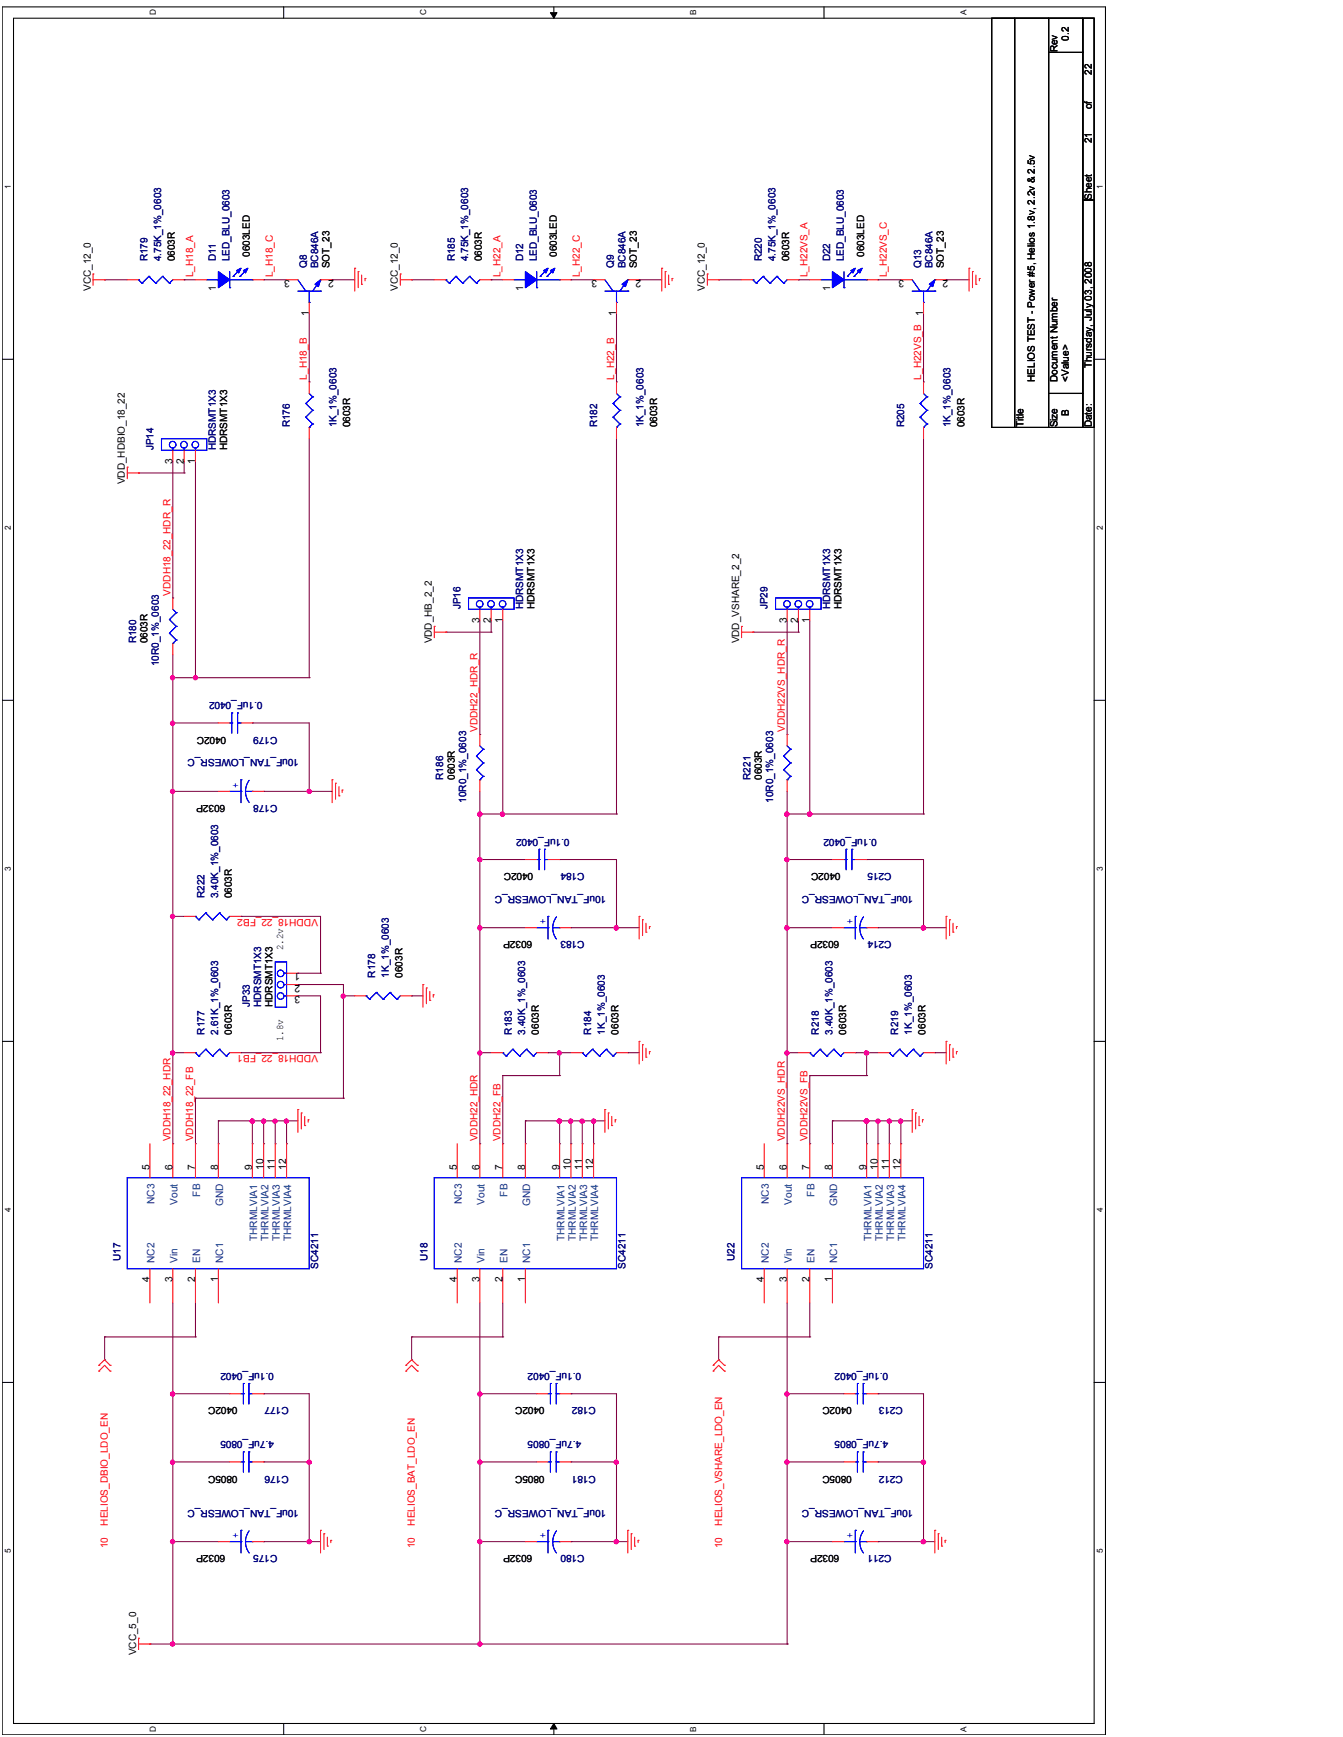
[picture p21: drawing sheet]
<svg xmlns="http://www.w3.org/2000/svg" width="216mm" height="279mm" viewBox="0 0 216 279" stroke-linecap="round" stroke-linejoin="round" font-family="sans-serif">
<defs><g id="words">
<g font-size="1.7">
<text x="46.6" y="45" transform="rotate(-180 46.6 45)">3</text>
<text x="53.7" y="45" transform="rotate(-180 53.7 45)">2</text>
<text x="96" y="45" transform="rotate(-180 96 45)">3</text>
<text x="103.1" y="45" transform="rotate(-180 103.1 45)">2</text>
<text x="145.4" y="45" transform="rotate(-180 145.4 45)">3</text>
<text x="152.4" y="45" transform="rotate(-180 152.4 45)">2</text>
<text x="49.7" y="50.8" transform="rotate(-90 49.7 50.8)">1</text>
<text x="99.1" y="50.8" transform="rotate(-90 99.1 50.8)">1</text>
<text x="148.4" y="50.8" transform="rotate(-90 148.4 50.8)">1</text>
<text x="27.7" y="74.6" transform="rotate(-90 27.7 74.6)">3</text>
<text x="29.6" y="74.6" transform="rotate(-90 29.6 74.6)">2</text>
<text x="31.4" y="74.6" transform="rotate(-90 31.4 74.6)">1</text>
<text x="77.1" y="100.2" transform="rotate(-90 77.1 100.2)">3</text>
<text x="78.9" y="100.2" transform="rotate(-90 78.9 100.2)">2</text>
<text x="80.8" y="100.2" transform="rotate(-90 80.8 100.2)">1</text>
<text x="126.5" y="100.2" transform="rotate(-90 126.5 100.2)">3</text>
<text x="128.3" y="100.2" transform="rotate(-90 128.3 100.2)">2</text>
<text x="130.1" y="100.2" transform="rotate(-90 130.1 100.2)">1</text>
<text x="48.2" y="156.6" transform="rotate(-180 48.2 156.6)">1</text>
<text x="48.2" y="158.4" transform="rotate(-180 48.2 158.4)">2</text>
<text x="48.2" y="160.2" transform="rotate(-180 48.2 160.2)">3</text>
<text x="24.1" y="188.2" transform="rotate(-90 24.1 188.2)">5</text>
<text x="27.7" y="188.2" transform="rotate(-90 27.7 188.2)">6</text>
<text x="31.4" y="188.2" transform="rotate(-90 31.4 188.2)">7</text>
<text x="35.1" y="188.2" transform="rotate(-90 35.1 188.2)">8</text>
<text x="40.5" y="188.2" transform="rotate(-90 40.5 188.2)">9</text>
<text x="42.3" y="188.2" transform="rotate(-90 42.3 188.2)">10</text>
<text x="44.2" y="188.2" transform="rotate(-90 44.2 188.2)">11</text>
<text x="46" y="188.2" transform="rotate(-90 46 188.2)">12</text>
<text x="73.5" y="188.2" transform="rotate(-90 73.5 188.2)">5</text>
<text x="77.1" y="188.2" transform="rotate(-90 77.1 188.2)">6</text>
<text x="80.8" y="188.2" transform="rotate(-90 80.8 188.2)">7</text>
<text x="84.4" y="188.2" transform="rotate(-90 84.4 188.2)">8</text>
<text x="89.9" y="188.2" transform="rotate(-90 89.9 188.2)">9</text>
<text x="91.7" y="188.2" transform="rotate(-90 91.7 188.2)">10</text>
<text x="93.6" y="188.2" transform="rotate(-90 93.6 188.2)">11</text>
<text x="95.4" y="188.2" transform="rotate(-90 95.4 188.2)">12</text>
<text x="122.8" y="188.2" transform="rotate(-90 122.8 188.2)">5</text>
<text x="126.5" y="188.2" transform="rotate(-90 126.5 188.2)">6</text>
<text x="130.1" y="188.2" transform="rotate(-90 130.1 188.2)">7</text>
<text x="133.8" y="188.2" transform="rotate(-90 133.8 188.2)">8</text>
<text x="139.3" y="188.2" transform="rotate(-90 139.3 188.2)">9</text>
<text x="141.1" y="188.2" transform="rotate(-90 141.1 188.2)">10</text>
<text x="142.9" y="188.2" transform="rotate(-90 142.9 188.2)">11</text>
<text x="144.8" y="188.2" transform="rotate(-90 144.8 188.2)">12</text>
<text x="24.1" y="206.3" transform="rotate(-90 24.1 206.3)">4</text>
<text x="27.7" y="206.3" transform="rotate(-90 27.7 206.3)">3</text>
<text x="31.4" y="206.3" transform="rotate(-90 31.4 206.3)">2</text>
<text x="35.1" y="206.3" transform="rotate(-90 35.1 206.3)">1</text>
<text x="73.5" y="206.3" transform="rotate(-90 73.5 206.3)">4</text>
<text x="77.1" y="206.3" transform="rotate(-90 77.1 206.3)">3</text>
<text x="80.8" y="206.3" transform="rotate(-90 80.8 206.3)">2</text>
<text x="84.4" y="206.3" transform="rotate(-90 84.4 206.3)">1</text>
<text x="122.8" y="206.3" transform="rotate(-90 122.8 206.3)">4</text>
<text x="126.5" y="206.3" transform="rotate(-90 126.5 206.3)">3</text>
<text x="130.1" y="206.3" transform="rotate(-90 130.1 206.3)">2</text>
<text x="133.8" y="206.3" transform="rotate(-90 133.8 206.3)">1</text>
</g>
<g font-size="1.7" fill="#004080">
<text x="24.9" y="193.7" transform="rotate(-90 24.9 193.7)">NC3</text>
<text x="28.5" y="193.8" transform="rotate(-90 28.5 193.8)">Vout</text>
<text x="32.2" y="192.5" transform="rotate(-90 32.2 192.5)">FB</text>
<text x="35.9" y="194" transform="rotate(-90 35.9 194)">GND</text>
<text x="74.3" y="193.7" transform="rotate(-90 74.3 193.7)">NC3</text>
<text x="77.9" y="193.8" transform="rotate(-90 77.9 193.8)">Vout</text>
<text x="81.6" y="192.5" transform="rotate(-90 81.6 192.5)">FB</text>
<text x="85.2" y="194" transform="rotate(-90 85.2 194)">GND</text>
<text x="123.6" y="193.7" transform="rotate(-90 123.6 193.7)">NC3</text>
<text x="127.3" y="193.8" transform="rotate(-90 127.3 193.8)">Vout</text>
<text x="130.9" y="192.5" transform="rotate(-90 130.9 192.5)">FB</text>
<text x="134.6" y="194" transform="rotate(-90 134.6 194)">GND</text>
<text x="24.9" y="203.1" transform="rotate(-90 24.9 203.1)">NC2</text>
<text x="28.5" y="203.1" transform="rotate(-90 28.5 203.1)">Vin</text>
<text x="32.2" y="203.1" transform="rotate(-90 32.2 203.1)">EN</text>
<text x="35.9" y="203.1" transform="rotate(-90 35.9 203.1)">NC1</text>
<text x="41.3" y="199.6" transform="rotate(-90 41.3 199.6)">THRMLVIA1</text>
<text x="43.1" y="199.6" transform="rotate(-90 43.1 199.6)">THRMLVIA2</text>
<text x="45" y="199.6" transform="rotate(-90 45 199.6)">THRMLVIA3</text>
<text x="46.8" y="199.6" transform="rotate(-90 46.8 199.6)">THRMLVIA4</text>
<text x="74.3" y="203.1" transform="rotate(-90 74.3 203.1)">NC2</text>
<text x="77.9" y="203.1" transform="rotate(-90 77.9 203.1)">Vin</text>
<text x="81.6" y="203.1" transform="rotate(-90 81.6 203.1)">EN</text>
<text x="85.2" y="203.1" transform="rotate(-90 85.2 203.1)">NC1</text>
<text x="90.7" y="199.6" transform="rotate(-90 90.7 199.6)">THRMLVIA1</text>
<text x="92.5" y="199.6" transform="rotate(-90 92.5 199.6)">THRMLVIA2</text>
<text x="94.4" y="199.6" transform="rotate(-90 94.4 199.6)">THRMLVIA3</text>
<text x="96.2" y="199.6" transform="rotate(-90 96.2 199.6)">THRMLVIA4</text>
<text x="123.6" y="203.1" transform="rotate(-90 123.6 203.1)">NC2</text>
<text x="127.3" y="203.1" transform="rotate(-90 127.3 203.1)">Vin</text>
<text x="130.9" y="203.1" transform="rotate(-90 130.9 203.1)">EN</text>
<text x="134.6" y="203.1" transform="rotate(-90 134.6 203.1)">NC1</text>
<text x="140.1" y="199.6" transform="rotate(-90 140.1 199.6)">THRMLVIA1</text>
<text x="141.9" y="199.6" transform="rotate(-90 141.9 199.6)">THRMLVIA2</text>
<text x="143.7" y="199.6" transform="rotate(-90 143.7 199.6)">THRMLVIA3</text>
<text x="145.6" y="199.6" transform="rotate(-90 145.6 199.6)">THRMLVIA4</text>
</g>
<g font-size="1.6">
<text x="170" y="8.4" transform="rotate(-90 170 8.4)">Rev</text>
<text x="171.8" y="6.6" transform="rotate(-90 171.8 6.6)">0.2</text>
<text x="175.5" y="17.6" transform="rotate(-90 175.5 17.6)">of</text>
<text x="175.5" y="12.1" transform="rotate(-90 175.5 12.1)">22</text>
<text x="175.5" y="23" transform="rotate(-90 175.5 23)">21</text>
<text x="175.5" y="32.2" transform="rotate(-90 175.5 32.2)">Sheet</text>
<text x="40.2" y="41.3" transform="rotate(-90 40.2 41.3)">0603LED</text>
<text x="89.5" y="41.3" transform="rotate(-90 89.5 41.3)">0603LED</text>
<text x="138.9" y="41.3" transform="rotate(-90 138.9 41.3)">0603LED</text>
<text x="14.6" y="46.8" transform="rotate(-90 14.6 46.8)">VCC_12_0</text>
<text x="28.1" y="42" transform="rotate(-90 28.1 42)">0603R</text>
<text x="34.7" y="46.8" transform="rotate(-90 34.7 46.8)">1</text>
<text x="53" y="43.1" transform="rotate(-90 53 43.1)">SOT_23</text>
<text x="64" y="46.8" transform="rotate(-90 64 46.8)">VCC_12_0</text>
<text x="77.5" y="42" transform="rotate(-90 77.5 42)">0603R</text>
<text x="84.1" y="46.8" transform="rotate(-90 84.1 46.8)">1</text>
<text x="102.4" y="43.1" transform="rotate(-90 102.4 43.1)">SOT_23</text>
<text x="113.3" y="46.8" transform="rotate(-90 113.3 46.8)">VCC_12_0</text>
<text x="126.9" y="42" transform="rotate(-90 126.9 42)">0603R</text>
<text x="133.4" y="46.8" transform="rotate(-90 133.4 46.8)">1</text>
<text x="151.7" y="43.1" transform="rotate(-90 151.7 43.1)">SOT_23</text>
<text x="175.5" y="59.3" transform="rotate(-90 175.5 59.3)">Thursday, July 03, 2008</text>
<text x="166.4" y="61.4" transform="rotate(-90 166.4 61.4)">HELIOS TEST - Power #5, Helios 1.8v, 2.2v &amp; 2.5v</text>
<text x="170" y="61.4" transform="rotate(-90 170 61.4)">Document Number</text>
<text x="171.8" y="61.4" transform="rotate(-90 171.8 61.4)">&lt;Value&gt;</text>
<text x="56.3" y="68.8" transform="rotate(-90 56.3 68.8)">0603R</text>
<text x="105.7" y="68.8" transform="rotate(-90 105.7 68.8)">0603R</text>
<text x="155" y="68.8" transform="rotate(-90 155 68.8)">0603R</text>
<text x="164.6" y="68.8" transform="rotate(-90 164.6 68.8)">Title</text>
<text x="170" y="68.8" transform="rotate(-90 170 68.8)">Size</text>
<text x="171.8" y="66.9" transform="rotate(-90 171.8 66.9)">B</text>
<text x="175.5" y="68.8" transform="rotate(-90 175.5 68.8)">Date:</text>
<text x="20.1" y="77.9" transform="rotate(-90 20.1 77.9)">VDD_HDBIO_18_22</text>
<text x="36.5" y="72.4" transform="rotate(-90 36.5 72.4)">HDRSMT1X3</text>
<text x="85.9" y="98" transform="rotate(-90 85.9 98)">HDRSMT1X3</text>
<text x="135.3" y="98" transform="rotate(-90 135.3 98)">HDRSMT1X3</text>
<text x="23.7" y="103.5" transform="rotate(-90 23.7 103.5)">0603R</text>
<text x="69.4" y="103.5" transform="rotate(-90 69.4 103.5)">VDD_HB_2_2</text>
<text x="118.8" y="103.5" transform="rotate(-90 118.8 103.5)">VDD_VSHARE_2_2</text>
<text x="36.4" y="118.5" transform="rotate(-180 36.4 118.5)">0402C</text>
<text x="73.1" y="125.4" transform="rotate(-90 73.1 125.4)">0603R</text>
<text x="122.5" y="125.4" transform="rotate(-90 122.5 125.4)">0603R</text>
<text x="36.2" y="129.5" transform="rotate(-180 36.2 129.5)">6032P</text>
<text x="85.7" y="140.4" transform="rotate(-180 85.7 140.4)">0402C</text>
<text x="135.1" y="140.4" transform="rotate(-180 135.1 140.4)">0402C</text>
<text x="37.3" y="144.5" transform="rotate(-90 37.3 144.5)">0603R</text>
<text x="45.5" y="152.9" transform="rotate(-90 45.5 152.9)">2.2v</text>
<text x="85.6" y="151.4" transform="rotate(-180 85.6 151.4)">6032P</text>
<text x="134.9" y="151.4" transform="rotate(-180 134.9 151.4)">6032P</text>
<text x="64.7" y="157.3" transform="rotate(-90 64.7 157.3)">0603R</text>
<text x="37.3" y="166.4" transform="rotate(-90 37.3 166.4)">0603R</text>
<text x="43.8" y="162" transform="rotate(-90 43.8 162)">HDRSMT1X3</text>
<text x="45.5" y="167.5" transform="rotate(-90 45.5 167.5)">1.8v</text>
<text x="86.6" y="166.4" transform="rotate(-90 86.6 166.4)">0603R</text>
<text x="99.4" y="166.4" transform="rotate(-90 99.4 166.4)">0603R</text>
<text x="136" y="166.4" transform="rotate(-90 136 166.4)">0603R</text>
<text x="148.8" y="166.4" transform="rotate(-90 148.8 166.4)">0603R</text>
<text x="38.2" y="226.4" transform="rotate(-180 38.2 226.4)">0402C</text>
<text x="87.6" y="226.4" transform="rotate(-180 87.6 226.4)">0402C</text>
<text x="137" y="226.4" transform="rotate(-180 137 226.4)">0402C</text>
<text x="38.2" y="237.4" transform="rotate(-180 38.2 237.4)">0805C</text>
<text x="87.6" y="237.4" transform="rotate(-180 87.6 237.4)">0805C</text>
<text x="137" y="237.4" transform="rotate(-180 137 237.4)">0805C</text>
<text x="36.2" y="250.1" transform="rotate(-180 36.2 250.1)">6032P</text>
<text x="85.6" y="250.1" transform="rotate(-180 85.6 250.1)">6032P</text>
<text x="134.9" y="250.1" transform="rotate(-180 134.9 250.1)">6032P</text>
<text x="21.9" y="266.3" transform="rotate(-90 21.9 266.3)">VCC_5_0</text>
</g>
<g font-size="1.6" fill="#000080">
<text x="23.7" y="42" transform="rotate(-90 23.7 42)">R179</text>
<text x="25.9" y="42" transform="rotate(-90 25.9 42)">4.75K_1%_0603</text>
<text x="34.7" y="42" transform="rotate(-90 34.7 42)">D11</text>
<text x="36.9" y="42" transform="rotate(-90 36.9 42)">LED_BLU_0603</text>
<text x="49.3" y="43.1" transform="rotate(-90 49.3 43.1)">Q8</text>
<text x="51.1" y="43.1" transform="rotate(-90 51.1 43.1)">BC846A</text>
<text x="73.1" y="42" transform="rotate(-90 73.1 42)">R185</text>
<text x="75.3" y="42" transform="rotate(-90 75.3 42)">4.75K_1%_0603</text>
<text x="84.1" y="42" transform="rotate(-90 84.1 42)">D12</text>
<text x="86.3" y="42" transform="rotate(-90 86.3 42)">LED_BLU_0603</text>
<text x="98.7" y="43.1" transform="rotate(-90 98.7 43.1)">Q9</text>
<text x="100.5" y="43.1" transform="rotate(-90 100.5 43.1)">BC846A</text>
<text x="122.5" y="42" transform="rotate(-90 122.5 42)">R220</text>
<text x="124.7" y="42" transform="rotate(-90 124.7 42)">4.75K_1%_0603</text>
<text x="133.4" y="42" transform="rotate(-90 133.4 42)">D22</text>
<text x="135.6" y="42" transform="rotate(-90 135.6 42)">LED_BLU_0603</text>
<text x="148.1" y="43.1" transform="rotate(-90 148.1 43.1)">Q13</text>
<text x="149.9" y="43.1" transform="rotate(-90 149.9 43.1)">BC846A</text>
<text x="46.6" y="68.8" transform="rotate(-90 46.6 68.8)">R176</text>
<text x="54.1" y="68.8" transform="rotate(-90 54.1 68.8)">1K_1%_0603</text>
<text x="96" y="68.8" transform="rotate(-90 96 68.8)">R182</text>
<text x="103.5" y="68.8" transform="rotate(-90 103.5 68.8)">1K_1%_0603</text>
<text x="145.3" y="68.8" transform="rotate(-90 145.3 68.8)">R205</text>
<text x="152.8" y="68.8" transform="rotate(-90 152.8 68.8)">1K_1%_0603</text>
<text x="24.7" y="72.4" transform="rotate(-90 24.7 72.4)">JP14</text>
<text x="34.7" y="72.4" transform="rotate(-90 34.7 72.4)">HDRSMT1X3</text>
<text x="74" y="98" transform="rotate(-90 74 98)">JP16</text>
<text x="84.1" y="98" transform="rotate(-90 84.1 98)">HDRSMT1X3</text>
<text x="123.4" y="98" transform="rotate(-90 123.4 98)">JP29</text>
<text x="133.4" y="98" transform="rotate(-90 133.4 98)">HDRSMT1X3</text>
<text x="21.9" y="103.5" transform="rotate(-90 21.9 103.5)">R180</text>
<text x="25.5" y="107.1" transform="rotate(-90 25.5 107.1)">10R0_1%_0603</text>
<text x="42.2" y="113" transform="rotate(-180 42.2 113)">0.1uF_0402</text>
<text x="44.6" y="118.5" transform="rotate(-180 44.6 118.5)">C179</text>
<text x="48.1" y="122.1" transform="rotate(-180 48.1 122.1)">10uF_TAN_LOWESR_C</text>
<text x="71.3" y="125.4" transform="rotate(-90 71.3 125.4)">R186</text>
<text x="120.7" y="125.4" transform="rotate(-90 120.7 125.4)">R221</text>
<text x="44.6" y="129.5" transform="rotate(-180 44.6 129.5)">C178</text>
<text x="74.9" y="129.1" transform="rotate(-90 74.9 129.1)">10R0_1%_0603</text>
<text x="124.3" y="129.1" transform="rotate(-90 124.3 129.1)">10R0_1%_0603</text>
<text x="91.6" y="135" transform="rotate(-180 91.6 135)">0.1uF_0402</text>
<text x="141" y="135" transform="rotate(-180 141 135)">0.1uF_0402</text>
<text x="94" y="140.4" transform="rotate(-180 94 140.4)">C184</text>
<text x="143.3" y="140.4" transform="rotate(-180 143.3 140.4)">C215</text>
<text x="32.9" y="144.5" transform="rotate(-90 32.9 144.5)">R222</text>
<text x="35.1" y="144.5" transform="rotate(-90 35.1 144.5)">3.40K_1%_0603</text>
<text x="97.5" y="144.1" transform="rotate(-180 97.5 144.1)">10uF_TAN_LOWESR_C</text>
<text x="146.8" y="144.1" transform="rotate(-180 146.8 144.1)">10uF_TAN_LOWESR_C</text>
<text x="94" y="151.4" transform="rotate(-180 94 151.4)">C183</text>
<text x="143.3" y="151.4" transform="rotate(-180 143.3 151.4)">C214</text>
<text x="60.3" y="157.3" transform="rotate(-90 60.3 157.3)">R178</text>
<text x="62.5" y="157.3" transform="rotate(-90 62.5 157.3)">1K_1%_0603</text>
<text x="32.9" y="166.4" transform="rotate(-90 32.9 166.4)">R177</text>
<text x="35.1" y="166.4" transform="rotate(-90 35.1 166.4)">2.61K_1%_0603</text>
<text x="40.2" y="162" transform="rotate(-90 40.2 162)">JP33</text>
<text x="42" y="162" transform="rotate(-90 42 162)">HDRSMT1X3</text>
<text x="82.3" y="166.4" transform="rotate(-90 82.3 166.4)">R183</text>
<text x="84.4" y="166.4" transform="rotate(-90 84.4 166.4)">3.40K_1%_0603</text>
<text x="95" y="166.4" transform="rotate(-90 95 166.4)">R184</text>
<text x="97.2" y="166.4" transform="rotate(-90 97.2 166.4)">1K_1%_0603</text>
<text x="131.6" y="166.4" transform="rotate(-90 131.6 166.4)">R218</text>
<text x="133.8" y="166.4" transform="rotate(-90 133.8 166.4)">3.40K_1%_0603</text>
<text x="144.4" y="166.4" transform="rotate(-90 144.4 166.4)">R219</text>
<text x="146.6" y="166.4" transform="rotate(-90 146.6 166.4)">1K_1%_0603</text>
<text x="19.4" y="202.8" transform="rotate(-90 19.4 202.8)">U17</text>
<text x="68.7" y="202.8" transform="rotate(-90 68.7 202.8)">U18</text>
<text x="118.1" y="202.8" transform="rotate(-90 118.1 202.8)">U22</text>
<text x="51.1" y="204.1" transform="rotate(-90 51.1 204.1)">SC4211</text>
<text x="100.5" y="204.1" transform="rotate(-90 100.5 204.1)">SC4211</text>
<text x="149.9" y="204.1" transform="rotate(-90 149.9 204.1)">SC4211</text>
<text x="44" y="220.9" transform="rotate(-180 44 220.9)">0.1uF_0402</text>
<text x="93.4" y="220.9" transform="rotate(-180 93.4 220.9)">0.1uF_0402</text>
<text x="142.8" y="220.9" transform="rotate(-180 142.8 220.9)">0.1uF_0402</text>
<text x="46.4" y="226.4" transform="rotate(-180 46.4 226.4)">C177</text>
<text x="95.8" y="226.4" transform="rotate(-180 95.8 226.4)">C182</text>
<text x="145.2" y="226.4" transform="rotate(-180 145.2 226.4)">C213</text>
<text x="44" y="231.8" transform="rotate(-180 44 231.8)">4.7uF_0805</text>
<text x="93.4" y="231.8" transform="rotate(-180 93.4 231.8)">4.7uF_0805</text>
<text x="142.8" y="231.8" transform="rotate(-180 142.8 231.8)">4.7uF_0805</text>
<text x="46.4" y="237.4" transform="rotate(-180 46.4 237.4)">C176</text>
<text x="95.8" y="237.4" transform="rotate(-180 95.8 237.4)">C181</text>
<text x="145.2" y="237.4" transform="rotate(-180 145.2 237.4)">C212</text>
<text x="48.1" y="242.8" transform="rotate(-180 48.1 242.8)">10uF_TAN_LOWESR_C</text>
<text x="97.5" y="242.8" transform="rotate(-180 97.5 242.8)">10uF_TAN_LOWESR_C</text>
<text x="146.8" y="242.8" transform="rotate(-180 146.8 242.8)">10uF_TAN_LOWESR_C</text>
<text x="44.6" y="250.1" transform="rotate(-180 44.6 250.1)">C175</text>
<text x="94" y="250.1" transform="rotate(-180 94 250.1)">C180</text>
<text x="143.3" y="250.1" transform="rotate(-180 143.3 250.1)">C211</text>
</g>
<g font-size="1.6" fill="#f00">
<text x="31" y="44.6" transform="rotate(-90 31 44.6)">L_H18_A</text>
<text x="43.9" y="44.6" transform="rotate(-90 43.9 44.6)">L_H18_C</text>
<text x="80.4" y="44.6" transform="rotate(-90 80.4 44.6)">L_H22_A</text>
<text x="93.2" y="44.6" transform="rotate(-90 93.2 44.6)">L_H22_C</text>
<text x="129.8" y="44.6" transform="rotate(-90 129.8 44.6)">L_H22VS_A</text>
<text x="142.6" y="44.6" transform="rotate(-90 142.6 44.6)">L_H22VS_C</text>
<text x="49.3" y="61" transform="rotate(-90 49.3 61)">L_H18_B</text>
<text x="98.7" y="61" transform="rotate(-90 98.7 61)">L_H22_B</text>
<text x="148.1" y="61" transform="rotate(-90 148.1 61)">L_H22VS_B</text>
<text x="27.4" y="95.8" transform="rotate(-90 27.4 95.8)">VDDH18_22_HDR_R</text>
<text x="76.8" y="117.8" transform="rotate(-90 76.8 117.8)">VDDH22_HDR_R</text>
<text x="126.2" y="117.8" transform="rotate(-90 126.2 117.8)">VDDH22VS_HDR_R</text>
<text x="51.1" y="147.8" transform="rotate(-180 51.1 147.8)">VDDH18_22_FB2</text>
<text x="51.1" y="169.7" transform="rotate(-180 51.1 169.7)">VDDH18_22_FB1</text>
<text x="27.4" y="183.6" transform="rotate(-90 27.4 183.6)">VDDH18_22_HDR</text>
<text x="31" y="183.6" transform="rotate(-90 31 183.6)">VDDH18_22_FB</text>
<text x="76.8" y="183.6" transform="rotate(-90 76.8 183.6)">VDDH22_HDR</text>
<text x="80.4" y="183.6" transform="rotate(-90 80.4 183.6)">VDDH22_FB</text>
<text x="126.2" y="183.6" transform="rotate(-90 126.2 183.6)">VDDH22VS_HDR</text>
<text x="129.8" y="183.6" transform="rotate(-90 129.8 183.6)">VDDH22VS_FB</text>
<text x="17.3" y="245.4" transform="rotate(-90 17.3 245.4)">HELIOS_DBIO_LDO_EN</text>
<text x="66.7" y="245.4" transform="rotate(-90 66.7 245.4)">HELIOS_BAT_LDO_EN</text>
<text x="116.1" y="245.4" transform="rotate(-90 116.1 245.4)">HELIOS_VSHARE_LDO_EN</text>
<text x="17.3" y="249.1" transform="rotate(-90 17.3 249.1)">10</text>
<text x="66.7" y="249.1" transform="rotate(-90 66.7 249.1)">10</text>
<text x="116.1" y="249.1" transform="rotate(-90 116.1 249.1)">10</text>
</g>
<g font-size="1.6" fill="#00f">
<text x="38.4" y="126.7" transform="rotate(-90 38.4 126.7)">+</text>
<text x="87.8" y="148.7" transform="rotate(-90 87.8 148.7)">+</text>
<text x="137.1" y="148.7" transform="rotate(-90 137.1 148.7)">+</text>
<text x="38.4" y="247.4" transform="rotate(-90 38.4 247.4)">+</text>
<text x="87.8" y="247.4" transform="rotate(-90 87.8 247.4)">+</text>
<text x="137.1" y="247.4" transform="rotate(-90 137.1 247.4)">+</text>
</g>
<g font-size="1.3">
<text x="25.1" y="2.5" transform="rotate(-90 25.1 2.5)">D</text>
<text x="68.5" y="2.5" transform="rotate(-90 68.5 2.5)">C</text>
<text x="111.9" y="2.5" transform="rotate(-90 111.9 2.5)">B</text>
<text x="155.4" y="2.5" transform="rotate(-90 155.4 2.5)">A</text>
<text x="1.7" y="30.4" transform="rotate(-90 1.7 30.4)">1</text>
<text x="177.3" y="30.4" transform="rotate(-90 177.3 30.4)">1</text>
<text x="1.7" y="85.2" transform="rotate(-90 1.7 85.2)">2</text>
<text x="177.3" y="85.2" transform="rotate(-90 177.3 85.2)">2</text>
<text x="1.7" y="140.1" transform="rotate(-90 1.7 140.1)">3</text>
<text x="177.3" y="140.1" transform="rotate(-90 177.3 140.1)">3</text>
<text x="1.7" y="194.9" transform="rotate(-90 1.7 194.9)">4</text>
<text x="177.3" y="194.9" transform="rotate(-90 177.3 194.9)">4</text>
<text x="1.7" y="249.8" transform="rotate(-90 1.7 249.8)">5</text>
<text x="177.3" y="249.8" transform="rotate(-90 177.3 249.8)">5</text>
<text x="25.1" y="278.6" transform="rotate(-90 25.1 278.6)">D</text>
<text x="68.5" y="278.6" transform="rotate(-90 68.5 278.6)">C</text>
<text x="111.9" y="278.6" transform="rotate(-90 111.9 278.6)">B</text>
<text x="155.4" y="278.6" transform="rotate(-90 155.4 278.6)">A</text>
</g>
</g></defs>
<path d="M.4 1.1h177.3v277.9h-177.3zM2.2 2.9h173.7v274.3h-173.7z" fill="none" stroke="#000" stroke-width=".17"/>
<g fill="#fff">
<path d="M.6 249.1h1.4v.7h-1.4z"/>
<path d="M176.1 249.1h1.5v.7h-1.5z"/>
</g>
<path d="M.4 222.4h1.8M175.9 222.4h1.8" fill="none" stroke="#000" stroke-width=".17"/>
<g fill="#fff">
<path d="M.6 194.2h1.4v.7h-1.4z"/>
<path d="M176.1 194.2h1.5v.7h-1.5z"/>
</g>
<path d="M.4 167.5h1.8M175.9 167.5h1.8" fill="none" stroke="#000" stroke-width=".17"/>
<g fill="#fff">
<path d="M.6 139.4h1.4v.7h-1.4z"/>
<path d="M176.1 139.4h1.5v.7h-1.5z"/>
</g>
<path d="M.4 112.6h1.8M175.9 112.6h1.8" fill="none" stroke="#000" stroke-width=".17"/>
<g fill="#fff">
<path d="M.6 84.5h1.4v.7h-1.4z"/>
<path d="M176.1 84.5h1.5v.7h-1.5z"/>
</g>
<path d="M.4 57.8h1.8M175.9 57.8h1.8" fill="none" stroke="#000" stroke-width=".17"/>
<g fill="#fff">
<path d="M.6 29.6h1.4v.8h-1.4z"/>
<path d="M176.1 29.6h1.5v.8h-1.5z"/>
<path d="M23.9 277.7h1.5v.9h-1.5z"/>
<path d="M23.9 1.5h1.5v1h-1.5z"/>
<path d="M67.3 277.7h1.5v.9h-1.5z"/>
<path d="M67.3 1.5h1.5v1h-1.5z"/>
</g>
<path d="M45.6 1.1v1.8M45.6 277.2v1.8" fill="none" stroke="#000" stroke-width=".17"/>
<g fill="#fff">
<path d="M110.7 277.7h1.5v.9h-1.5z"/>
<path d="M110.7 1.6h1.5v.9h-1.5z"/>
</g>
<path d="M89 1.1v1.8M89 277.2v1.8" fill="none" stroke="#000" stroke-width=".17"/>
<path d="M88.5 2h1l-.5 .9zM89 277.2l.5 .9h-1z" fill="#000"/>
<path d="M88.5 2h1l-.5 .9zM89 277.2l.5 .9h-1z" fill="none" stroke="#000" stroke-width=".16"/>
<g fill="#fff">
<path d="M154.2 277.7h1.5v.9h-1.5z"/>
<path d="M154.2 1.6h1.5v.9h-1.5z"/>
</g>
<path d="M132.5 1.1v1.8M132.5 277.2v1.8" fill="none" stroke="#000" stroke-width=".17"/>
<path d="M42.4 180.3h.1M42.4 180.3h1.8" fill="none" stroke="#800040" stroke-width=".17"/>
<circle cx="42.4" cy="180.3" r=".34" fill="#f0f"/>
<circle cx="42.4" cy="180.3" r=".34" fill="none" stroke="#f0f" stroke-width=".17"/>
<path d="M53.4 45h.1M53.4 45h3.6M27.8 109h.1M27.8 109h3.6M40.6 116.3h.1M40.6 116.3h9.1v11M49.7 127.3h.1M31.4 215h.1M31.4 209.6v5.4M42.4 224.2h.1M42.4 224.2h7.3" fill="none" stroke="#800040" stroke-width=".17"/>
<circle cx="49.7" cy="127.3" r=".34" fill="#f0f"/>
<circle cx="49.7" cy="127.3" r=".34" fill="none" stroke="#f0f" stroke-width=".17"/>
<path d="M49.7 50.5v10.9M49.7 61.4h.1M42.4 127.3h.1M42.4 127.3h7.3M27.8 169.3v14.7M27.8 184h.1M46.1 180.3h.1M46.1 180.3h1.8M27.8 235.2h.1M27.8 224.2v11" fill="none" stroke="#800040" stroke-width=".17"/>
<circle cx="46" cy="180.3" r=".34" fill="#f0f"/>
<circle cx="46" cy="180.3" r=".34" fill="none" stroke="#f0f" stroke-width=".17"/>
<path d="M27.8 116.3v11M27.8 127.3h.1" fill="none" stroke="#800040" stroke-width=".17"/>
<circle cx="27.7" cy="116.3" r=".34" fill="#f0f"/>
<circle cx="27.7" cy="116.3" r=".34" fill="none" stroke="#f0f" stroke-width=".17"/>
<circle cx="27.7" cy="127.3" r=".34" fill="#f0f"/>
<circle cx="27.7" cy="127.3" r=".34" fill="none" stroke="#f0f" stroke-width=".17"/>
<path d="M27.8 127.3v20.1M27.8 147.4h.1M27.8 169.3h.1M27.8 169.3h1.8M35.1 180.3h.1M35.1 180.3h5.5M42.4 248h.1M42.4 248h7.3" fill="none" stroke="#800040" stroke-width=".17"/>
<circle cx="27.7" cy="147.4" r=".34" fill="#f0f"/>
<circle cx="27.7" cy="147.4" r=".34" fill="none" stroke="#f0f" stroke-width=".17"/>
<path d="M49.7 235.2v12.8M49.7 248h.1" fill="none" stroke="#800040" stroke-width=".17"/>
<circle cx="49.7" cy="248" r=".34" fill="#f0f"/>
<circle cx="49.7" cy="248" r=".34" fill="none" stroke="#f0f" stroke-width=".17"/>
<path d="M31.4 176.7h.1M31.4 176.7h23.8M31.4 176.7v7.3M31.4 184h.1M40.6 184h.1M40.6 180.3v3.7" fill="none" stroke="#800040" stroke-width=".17"/>
<circle cx="40.6" cy="180.3" r=".34" fill="#f0f"/>
<circle cx="40.6" cy="180.3" r=".34" fill="none" stroke="#f0f" stroke-width=".17"/>
<path d="M55.2 158.4v1.8M55.2 160.2h.1" fill="none" stroke="#800040" stroke-width=".17"/>
<circle cx="55.2" cy="160.2" r=".34" fill="#f0f"/>
<circle cx="55.2" cy="160.2" r=".34" fill="none" stroke="#f0f" stroke-width=".17"/>
<path d="M40.6 180.3h.1M40.6 180.3h1.8v3.7M42.4 184h.1M46.1 184h.1M46.1 180.3v3.7" fill="none" stroke="#800040" stroke-width=".17"/>
<circle cx="40.6" cy="180.3" r=".34" fill="#f0f"/>
<circle cx="40.6" cy="180.3" r=".34" fill="none" stroke="#f0f" stroke-width=".17"/>
<path d="M35.1 184h.1M35.1 180.3v3.7M44.2 184h.1M44.2 180.3v3.7M27.8 224.2h.1M27.8 224.2h9.1" fill="none" stroke="#800040" stroke-width=".17"/>
<circle cx="27.7" cy="224.2" r=".34" fill="#f0f"/>
<circle cx="27.7" cy="224.2" r=".34" fill="none" stroke="#f0f" stroke-width=".17"/>
<g fill="none" stroke="#800040" stroke-width=".17">
<path d="M29.6 45h.1M29.6 45h1.8M27.8 116.3h.1M27.8 116.3h7.3M27.8 127.3h.1M27.8 127.3h7.3M66.2 160.2h.1M66.2 160.2h1.8M27.8 235.2h.1M27.8 235.2h9.1M27.8 235.2v12.8M27.8 248h.1"/>
<path d="M27.8 248h7.3"/>
</g>
<circle cx="27.7" cy="235.2" r=".34" fill="#f0f"/>
<circle cx="27.7" cy="235.2" r=".34" fill="none" stroke="#f0f" stroke-width=".17"/>
<circle cx="27.7" cy="248" r=".34" fill="#f0f"/>
<circle cx="27.7" cy="248" r=".34" fill="none" stroke="#f0f" stroke-width=".17"/>
<path d="M16.8 45h.1M16.8 45h3.7M42.4 45h.1M42.4 45h3.7M49.7 127.3h.1M49.7 127.3h3.7M42.4 235.2h.1M42.4 235.2h7.3M49.7 235.2h.1M49.7 224.2v11M49.7 248h.1M49.7 248h1.8" fill="none" stroke="#800040" stroke-width=".17"/>
<circle cx="49.7" cy="235.2" r=".34" fill="#f0f"/>
<circle cx="49.7" cy="235.2" r=".34" fill="none" stroke="#f0f" stroke-width=".17"/>
<path d="M49.7 70.6v38.4M31.4 109h.1M31.4 109h18.3M49.7 109h.1" fill="none" stroke="#800040" stroke-width=".17"/>
<circle cx="31.4" cy="109" r=".34" fill="#f0f"/>
<circle cx="31.4" cy="109" r=".34" fill="none" stroke="#f0f" stroke-width=".17"/>
<g fill="none" stroke="#800040" stroke-width=".17">
<path d="M22.3 76.1h.1M22.3 76.1h7.3M27.8 74.3v21.9M29.6 76.1h.1M29.6 74.3v1.8M31.4 74.3v34.7M27.8 96.2h.1M27.8 109h.1M27.8 116.3h.1M27.8 105.3v11M31.4 109h.1M27.8 209.6v14.6"/>
<path d="M27.8 224.2h.1"/>
</g>
<circle cx="27.7" cy="109" r=".34" fill="#f0f"/>
<circle cx="27.7" cy="109" r=".34" fill="none" stroke="#f0f" stroke-width=".17"/>
<path d="M44.2 180.3h.1M44.2 180.3h1.9" fill="none" stroke="#800040" stroke-width=".17"/>
<circle cx="44.2" cy="180.3" r=".34" fill="#f0f"/>
<circle cx="44.2" cy="180.3" r=".34" fill="none" stroke="#f0f" stroke-width=".17"/>
<path d="M77.1 130.9h.1M77.1 130.9h3.7M91.8 180.3h.1M91.8 180.3h1.8M27.8 248v16.4M24.1 264.4h.1M24.1 264.4h3.7M27.8 264.4h.1" fill="none" stroke="#800040" stroke-width=".17"/>
<circle cx="91.7" cy="180.3" r=".34" fill="#f0f"/>
<circle cx="91.7" cy="180.3" r=".34" fill="none" stroke="#f0f" stroke-width=".17"/>
<path d="M99.1 50.5v10.9M102.7 45h.1M102.7 45h3.7M99.1 61.4h.1M99.1 138.3v10.9M99.1 149.2h.1M90 169.3h.1M90 169.3h1.8M80.8 215h.1M80.8 209.6v5.4M91.8 224.2h.1M91.8 224.2h7.3" fill="none" stroke="#800040" stroke-width=".17"/>
<circle cx="99.1" cy="149.2" r=".36" fill="#f0f"/>
<circle cx="99.1" cy="149.2" r=".36" fill="none" stroke="#f0f" stroke-width=".17"/>
<path d="M77.1 138.3v10.9M90 138.3h.1M90 138.3h9.1M77.1 149.2h.1M91.8 149.2h.1M91.8 149.2h7.3M77.1 169.3v14.7M77.1 184h.1M77.1 235.2h.1M77.1 224.2v11M91.8 248h.1M91.8 248h7.3" fill="none" stroke="#800040" stroke-width=".17"/>
<circle cx="77.1" cy="138.3" r=".34" fill="#f0f"/>
<circle cx="77.1" cy="138.3" r=".34" fill="none" stroke="#f0f" stroke-width=".17"/>
<circle cx="77.1" cy="149.2" r=".36" fill="#f0f"/>
<circle cx="77.1" cy="149.2" r=".36" fill="none" stroke="#f0f" stroke-width=".17"/>
<path d="M95.4 180.3h.1M95.4 180.3h1.8" fill="none" stroke="#800040" stroke-width=".17"/>
<circle cx="95.4" cy="180.3" r=".34" fill="#f0f"/>
<circle cx="95.4" cy="180.3" r=".34" fill="none" stroke="#f0f" stroke-width=".17"/>
<path d="M77.1 149.2v20.1M77.1 169.3h.1" fill="none" stroke="#800040" stroke-width=".17"/>
<circle cx="77.1" cy="169.4" r=".34" fill="#f0f"/>
<circle cx="77.1" cy="169.4" r=".34" fill="none" stroke="#f0f" stroke-width=".17"/>
<path d="M77.1 169.3h.1M77.1 169.3h1.9M80.8 173h.1M80.8 173v11M80.8 173h9.2M80.8 184h.1M84.5 180.3h.1M84.5 180.3h5.5M99.1 235.2v12.8M99.1 248h.1" fill="none" stroke="#800040" stroke-width=".17"/>
<circle cx="99.1" cy="248" r=".34" fill="#f0f"/>
<circle cx="99.1" cy="248" r=".34" fill="none" stroke="#f0f" stroke-width=".17"/>
<path d="M90 173h.1M90 169.3v3.7M91.8 184h.1M91.8 180.3v3.7M95.4 184h.1M95.4 180.3v3.7" fill="none" stroke="#800040" stroke-width=".17"/>
<circle cx="89.9" cy="169.4" r=".34" fill="#f0f"/>
<circle cx="89.9" cy="169.4" r=".34" fill="none" stroke="#f0f" stroke-width=".17"/>
<path d="M90 184h.1M90 180.3v3.7" fill="none" stroke="#800040" stroke-width=".17"/>
<circle cx="89.9" cy="180.3" r=".34" fill="#f0f"/>
<circle cx="89.9" cy="180.3" r=".34" fill="none" stroke="#f0f" stroke-width=".17"/>
<path d="M90 180.3h.1M90 180.3h1.8M93.6 184h.1M93.6 180.3v3.7" fill="none" stroke="#800040" stroke-width=".17"/>
<circle cx="89.9" cy="180.3" r=".34" fill="#f0f"/>
<circle cx="89.9" cy="180.3" r=".34" fill="none" stroke="#f0f" stroke-width=".17"/>
<path d="M100.9 169.3h.1M100.9 169.3h1.8M77.1 224.2h.1M77.1 224.2h9.2" fill="none" stroke="#800040" stroke-width=".17"/>
<circle cx="77.1" cy="224.2" r=".34" fill="#f0f"/>
<circle cx="77.1" cy="224.2" r=".34" fill="none" stroke="#f0f" stroke-width=".17"/>
<path d="M79 45h.1M79 45h1.8M77.1 138.3h.1M77.1 138.3h7.4M77.1 149.2h.1M77.1 149.2h7.4M84.5 184h.1M84.5 180.3v3.7M77.1 235.2h.1M77.1 235.2h9.2M77.1 235.2v12.8M77.1 248h.1" fill="none" stroke="#800040" stroke-width=".17"/>
<circle cx="77.1" cy="235.2" r=".34" fill="#f0f"/>
<circle cx="77.1" cy="235.2" r=".34" fill="none" stroke="#f0f" stroke-width=".17"/>
<circle cx="77.1" cy="248" r=".34" fill="#f0f"/>
<circle cx="77.1" cy="248" r=".34" fill="none" stroke="#f0f" stroke-width=".17"/>
<path d="M66.2 45h.1M66.2 45h3.6M91.8 45h.1M91.8 45h3.6M80.8 130.9h.1M80.8 130.9h18.3M99.1 149.2h.1M99.1 149.2h3.6M77.1 248h.1M77.1 248h7.4M99.1 248h.1M99.1 248h1.8" fill="none" stroke="#800040" stroke-width=".17"/>
<circle cx="80.8" cy="131" r=".36" fill="#f0f"/>
<circle cx="80.8" cy="131" r=".36" fill="none" stroke="#f0f" stroke-width=".17"/>
<path d="M99.1 70.6v60.3M99.1 130.9h.1M99.1 235.2h.1M99.1 224.2v11" fill="none" stroke="#800040" stroke-width=".17"/>
<circle cx="99.1" cy="235.2" r=".34" fill="#f0f"/>
<circle cx="99.1" cy="235.2" r=".34" fill="none" stroke="#f0f" stroke-width=".17"/>
<path d="M79 99.9v1.8M80.8 99.9v31M79 101.7h.1M77.1 130.9h.1M77.1 127.3v3.6M80.8 130.9h.1M93.6 180.3h.1M93.6 180.3h1.8M77.1 209.6v14.6M77.1 224.2h.1M91.8 235.2h.1M91.8 235.2h7.3" fill="none" stroke="#800040" stroke-width=".17"/>
<circle cx="93.6" cy="180.3" r=".35" fill="#f0f"/>
<circle cx="93.6" cy="180.3" r=".35" fill="none" stroke="#f0f" stroke-width=".17"/>
<path d="M77.1 138.3h.1M77.1 130.9v7.4" fill="none" stroke="#800040" stroke-width=".17"/>
<circle cx="77.1" cy="131" r=".36" fill="#f0f"/>
<circle cx="77.1" cy="131" r=".36" fill="none" stroke="#f0f" stroke-width=".17"/>
<path d="M77.1 99.9v18.3M71.7 101.7h.1M71.7 101.7h7.3M77.1 118.2h.1M88.1 169.3h.1M88.1 169.3h1.9M77.1 248v16.4M27.8 264.4h49.3M77.1 264.4h.1" fill="none" stroke="#800040" stroke-width=".17"/>
<circle cx="27.7" cy="264.4" r=".34" fill="#f0f"/>
<circle cx="27.7" cy="264.4" r=".34" fill="none" stroke="#f0f" stroke-width=".17"/>
<path d="M77.1 264.4h49.4M126.5 264.4h.1" fill="none" stroke="#800040" stroke-width=".17"/>
<circle cx="77.1" cy="264.4" r=".34" fill="#f0f"/>
<circle cx="77.1" cy="264.4" r=".34" fill="none" stroke="#f0f" stroke-width=".17"/>
<path d="M141.1 180.3h.1M141.1 180.3h1.9" fill="none" stroke="#800040" stroke-width=".17"/>
<circle cx="141.1" cy="180.3" r=".34" fill="#f0f"/>
<circle cx="141.1" cy="180.3" r=".34" fill="none" stroke="#f0f" stroke-width=".17"/>
<path d="M152.1 45h.1M152.1 45h3.7M126.5 130.9h.1M126.5 130.9h3.7M148.5 138.3v10.9M148.5 149.2h.1M139.3 169.3h.1M139.3 169.3h1.8M130.2 215h.1M130.2 209.6v5.4M141.1 224.2h.1M141.1 224.2h7.4" fill="none" stroke="#800040" stroke-width=".17"/>
<circle cx="148.4" cy="149.3" r=".37" fill="#f0f"/>
<circle cx="148.4" cy="149.3" r=".37" fill="none" stroke="#f0f" stroke-width=".17"/>
<path d="M148.5 50.5v10.9M148.5 61.4h.1M126.5 138.3v10.9M139.3 138.3h.1M139.3 138.3h9.2M126.5 149.2h.1M141.1 149.2h.1M141.1 149.2h7.4M126.5 169.3v14.7M126.5 184h.1M126.5 235.2h.1M126.5 224.2v11" fill="none" stroke="#800040" stroke-width=".17"/>
<circle cx="126.5" cy="138.3" r=".34" fill="#f0f"/>
<circle cx="126.5" cy="138.3" r=".34" fill="none" stroke="#f0f" stroke-width=".17"/>
<circle cx="126.5" cy="149.2" r=".36" fill="#f0f"/>
<circle cx="126.5" cy="149.2" r=".36" fill="none" stroke="#f0f" stroke-width=".17"/>
<path d="M144.8 180.3h.1M144.8 180.3h1.8M141.1 248h.1M141.1 248h7.4" fill="none" stroke="#800040" stroke-width=".17"/>
<circle cx="144.8" cy="180.3" r=".34" fill="#f0f"/>
<circle cx="144.8" cy="180.3" r=".34" fill="none" stroke="#f0f" stroke-width=".17"/>
<path d="M126.5 149.2v20.1M126.5 169.3h.1M126.5 169.3h1.9" fill="none" stroke="#800040" stroke-width=".17"/>
<circle cx="126.5" cy="169.4" r=".34" fill="#f0f"/>
<circle cx="126.5" cy="169.4" r=".34" fill="none" stroke="#f0f" stroke-width=".17"/>
<path d="M130.2 173h.1M130.2 173h9.1M130.2 173v11M139.3 173h.1M139.3 169.3v3.7M130.2 184h.1M133.8 180.3h.1M133.8 180.3h5.5" fill="none" stroke="#800040" stroke-width=".17"/>
<circle cx="139.3" cy="169.4" r=".35" fill="#f0f"/>
<circle cx="139.3" cy="169.4" r=".35" fill="none" stroke="#f0f" stroke-width=".17"/>
<path d="M141.1 184h.1M141.1 180.3v3.7M144.8 184h.1M144.8 180.3v3.7M148.5 235.2v12.8M148.5 248h.1" fill="none" stroke="#800040" stroke-width=".17"/>
<circle cx="148.4" cy="248" r=".35" fill="#f0f"/>
<circle cx="148.4" cy="248" r=".35" fill="none" stroke="#f0f" stroke-width=".17"/>
<path d="M139.3 180.3h.1M139.3 180.3h1.8" fill="none" stroke="#800040" stroke-width=".17"/>
<circle cx="139.3" cy="180.3" r=".35" fill="#f0f"/>
<circle cx="139.3" cy="180.3" r=".35" fill="none" stroke="#f0f" stroke-width=".17"/>
<path d="M139.3 184h.1M139.3 180.3v3.7M143 184h.1M143 180.3v3.7" fill="none" stroke="#800040" stroke-width=".17"/>
<circle cx="139.3" cy="180.3" r=".35" fill="#f0f"/>
<circle cx="139.3" cy="180.3" r=".35" fill="none" stroke="#f0f" stroke-width=".17"/>
<path d="M126.5 224.2h.1M126.5 224.2h9.2" fill="none" stroke="#800040" stroke-width=".17"/>
<circle cx="126.5" cy="224.2" r=".34" fill="#f0f"/>
<circle cx="126.5" cy="224.2" r=".34" fill="none" stroke="#f0f" stroke-width=".17"/>
<path d="M128.4 45h.1M128.4 45h1.8M126.5 149.2h.1M126.5 149.2h7.3M150.3 169.3h.1M150.3 169.3h1.8M133.8 184h.1M133.8 180.3v3.7M126.5 235.2h.1M126.5 235.2h9.2M126.5 235.2v12.8M126.5 248h.1" fill="none" stroke="#800040" stroke-width=".17"/>
<circle cx="126.5" cy="235.2" r=".34" fill="#f0f"/>
<circle cx="126.5" cy="235.2" r=".34" fill="none" stroke="#f0f" stroke-width=".17"/>
<circle cx="126.5" cy="248" r=".34" fill="#f0f"/>
<circle cx="126.5" cy="248" r=".34" fill="none" stroke="#f0f" stroke-width=".17"/>
<path d="M115.5 45h.1M115.5 45h3.7M126.5 138.3h.1M126.5 138.3h7.3M148.5 149.2h.1M148.5 149.2h3.6M148.5 235.2h.1M148.5 224.2v11M126.5 248h.1M126.5 248h7.3M148.5 248h.1M148.5 248h1.8" fill="none" stroke="#800040" stroke-width=".17"/>
<circle cx="148.4" cy="235.2" r=".35" fill="#f0f"/>
<circle cx="148.4" cy="235.2" r=".35" fill="none" stroke="#f0f" stroke-width=".17"/>
<path d="M148.5 70.6v60.3M130.2 130.9h.1M130.2 130.9h18.3M148.5 130.9h.1" fill="none" stroke="#800040" stroke-width=".17"/>
<circle cx="130.2" cy="131" r=".37" fill="#f0f"/>
<circle cx="130.2" cy="131" r=".37" fill="none" stroke="#f0f" stroke-width=".17"/>
<g fill="none" stroke="#800040" stroke-width=".17">
<path d="M141.1 45h.1M141.1 45h3.7M128.4 99.9v1.8M121 101.7h.1M121 101.7h7.4M128.4 101.7h.1M126.5 130.9h.1M126.5 138.3h.1M126.5 127.3v11M126.5 209.6v14.6M126.5 224.2h.1M141.1 235.2h.1"/>
<path d="M141.1 235.2h7.4"/>
</g>
<circle cx="126.5" cy="131" r=".36" fill="#f0f"/>
<circle cx="126.5" cy="131" r=".36" fill="none" stroke="#f0f" stroke-width=".17"/>
<path d="M143 180.3h.1M143 180.3h1.8" fill="none" stroke="#800040" stroke-width=".17"/>
<circle cx="143" cy="180.3" r=".34" fill="#f0f"/>
<circle cx="143" cy="180.3" r=".34" fill="none" stroke="#f0f" stroke-width=".17"/>
<path d="M126.5 99.9v18.3M130.2 99.9v31M126.5 118.2h.1M130.2 130.9h.1M27.8 147.4h.1M27.8 147.4h1.8M27.8 147.4v21.9M27.8 169.3h.1M137.5 169.3h.1M137.5 169.3h1.8M126.5 248v16.4M126.5 264.4h.1" fill="none" stroke="#800040" stroke-width=".17"/>
<circle cx="27.7" cy="169.4" r=".34" fill="#f0f"/>
<circle cx="27.7" cy="169.4" r=".34" fill="none" stroke="#f0f" stroke-width=".17"/>
<g fill="none" stroke="#800040" stroke-width=".17">
<path d="M38.7 147.4h.1M38.7 147.4h12.8v9.1M47.9 156.5h.1M47.9 158.4h.1M47.9 156.5h3.6M47.9 158.4h7.3M51.5 156.5h.1M38.7 169.3h.1M38.7 169.3h12.8M47.9 160.2h.1M47.9 160.2h3.6v9.1M51.5 169.3h.1"/>
<path d="M55.2 160.2h.1M55.2 176.7h.1M55.2 160.2h1.8M55.2 160.2v16.5M16.8 218.7h.1M16.8 215h.1M16.8 215v3.7M16.8 215h14.6M66.2 218.7h.1M66.2 215h.1M66.2 215h14.6M66.2 215v3.7"/>
<path d="M115.5 218.7h.1M115.5 215h.1M115.5 215h14.7M115.5 215v3.7"/>
</g>
<g fill="none" stroke="#f00" stroke-width=".17">
<path d="M15 44.1h.1M15 45h1.8M15 44.1v1.8M16.8 45h.1M57 43.1h.1M57 43.1v3.7M57.6 43.7h.1M57.6 43.7v2.6M58.1 45.7h.1M58.1 44.2v1.5M58.7 44.8h.1M58.7 44.8v.4"/>
<path d="M64.4 44.1h.1M64.4 45h1.8M64.4 44.1v1.8M66.2 45h.1M69.8 45h1.9M77.1 45h1.9M106.4 43.1h.1M106.4 43.1v3.7M106.9 43.7h.1M106.9 43.7v2.6M107.5 45.7h.1M107.5 44.2v1.5"/>
<path d="M108 44.8h.1M108 44.8v.4M113.7 44.1h.1M113.7 45h1.8M113.7 44.1v1.8M115.5 45h.1M155.8 43.1h.1M155.8 43.1v3.7M156.3 43.7h.1M156.3 43.7v2.6M156.9 45.7h.1M156.9 44.2v1.5"/>
<path d="M157.4 44.8h.1M157.4 44.8v.4M20.5 75.1h.1M20.5 76.1h1.8M20.5 75.1v1.9M22.3 76.1h.1M69.8 100.8h.1M69.8 101.7h1.9M69.8 100.8v1.8M71.7 101.7h.1M119.2 100.8h.1M119.2 101.7h1.8"/>
<path d="M119.2 100.8v1.8M121 101.7h.1M126.5 118.2v1.8M53.4 125.4h.1M53.4 125.4v3.7M53.9 126h.1M53.9 126v2.6M54.5 128h.1M54.5 126.5v1.5M55 127.1h.1M55 127.1v.4M126.5 125.4v1.9"/>
<path d="M68 158.4h.1M68 158.4v3.6M68.5 158.9h.1M68.5 158.9v2.6M69.1 159.5v1.4M102.7 147.4h.1M102.7 147.4v3.6M103.3 148h.1M103.3 148v2.5M103.8 149.9h.1M103.8 148.5v1.4M104.4 149.1h.1"/>
<path d="M104.4 149.1v.3M152.1 147.4h.1M152.1 147.4v3.6M152.7 148h.1M152.7 148v2.5M153.2 149.9h.1M153.2 148.5v1.4M153.8 149.1h.1M153.8 149.1v.3M47.9 178.5h.1M47.9 178.5v3.7M48.4 179h.1"/>
<path d="M48.4 179v2.6M49 179.6v1.5M69.1 160.9h.1M69.6 160h.1M69.6 160v.4M97.2 178.5h.1M97.2 178.5v3.7M97.8 179h.1M97.8 179v2.6M98.3 179.6v1.5M102.7 167.5h.1M102.7 167.5v3.6"/>
<path d="M103.3 168.1h.1M103.3 168.1v2.5M103.8 170h.1M103.8 168.6v1.4M104.4 169.2h.1M104.4 169.2v.3M146.6 178.5h.1M146.6 178.5v3.7M147.2 179h.1M147.2 179v2.6M147.7 179.6v1.5M152.1 167.5h.1"/>
<path d="M152.1 167.5v3.6M152.7 168.1h.1M152.7 168.1v2.5M153.2 170h.1M153.2 168.6v1.4M153.8 169.2h.1M153.8 169.2v.3M24.1 184v5.4M27.8 184v5.4M31.4 184v5.4M35.1 184v5.4M40.6 184v5.4"/>
<path d="M42.4 184v5.4M44.2 184v5.4M46.1 184v5.4M49 181.1h.1M49.5 180.1h.1M49.5 180.1v.4M98.3 181.1h.1M98.9 180.1h.1M98.9 180.1v.4M147.7 181.1h.1M148.3 180.1h.1M148.3 180.1v.4"/>
<path d="M15.9 219.6h.1M15.9 219.6l.9-.9 .9 .9M17.7 219.6h.1M24.1 204.1v5.5M27.8 204.1v5.5M31.4 204.1v5.5M35.1 204.1v5.5M65.2 219.6h.1M65.2 219.6l1-.9 .9 .9M67.1 219.6h.1M114.6 219.6h.1M114.6 219.6l.9-.9 1 .9"/>
<path d="M116.5 219.6h.1M15.9 220.5h.1M15.9 220.5l.9-.9 .9 .9M17.7 220.5h.1M36.9 235.2h1.8M40.6 235.2h1.8M65.2 220.5h.1M65.2 220.5l1-.9 .9 .9M67.1 220.5h.1M114.6 220.5h.1M114.6 220.5l.9-.9 1 .9M116.5 220.5h.1"/>
<path d="M35.1 248h1.8M40.6 248h1.8M51.5 246.2h.1M51.5 246.2v3.6M52.1 246.7h.1M52.1 246.7v2.5M52.6 248.7h.1M52.6 247.3v1.4M53.2 247.8h.1M53.2 247.8v.3M100.9 246.2h.1M100.9 246.2v3.6"/>
<path d="M101.5 246.7h.1M101.5 246.7v2.5M102 248.7h.1M102 247.3v1.4M102.6 247.8h.1M102.6 247.8v.3M150.3 246.2h.1M150.3 246.2v3.6M150.8 246.7h.1M150.8 246.7v2.5M151.4 248.7h.1M151.4 247.3v1.4"/>
<path d="M151.9 247.8h.1M151.9 247.8v.3M22.3 263.5h.1M22.3 264.4h1.8M22.3 263.5v1.8M24.1 264.4h.1"/>
</g>
<path d="M159.4 2.9h3.7v65.9h-3.7zM163.1 2.9h5.5v65.9h-5.5zM168.6 8.4h5.5v54.9h-5.5zM168.6 2.9h5.5v5.5h-5.5zM174.1 2.9h1.8v29.3h-1.8zM174.1 32.2h1.8v36.6h-1.8zM168.6 63.3h5.5v5.5h-5.5z" fill="none" stroke="#000" stroke-width=".17"/>
<g fill="none" stroke="#00f" stroke-width=".17">
<path d="M71.7 45h.1M71.7 45l.5 .6M72.2 45.6h.1M73.3 44.5h.1M73.3 44.5l1.1 1.1M73.3 44.5l-1.1 1.1M74.4 45.6h.1M75.5 44.5h.1M75.5 44.5l1.1 1.1M75.5 44.5l-1.1 1.1M76.6 45.6h.1M77.1 45l-.5 .6"/>
<path d="M82.6 45h1.9M84.5 45h.1M86.3 46.3h.1M86.3 43.7v2.6M86.3 45h3.7M90 45h.1M126.5 120l.6 .5M126 121.6h.1M126 123.8h.1M126 121.6l1.1 1.1M126 123.8l1.1 1.1M126.5 125.4h.1"/>
<path d="M127.1 120.5h.1M127.1 122.7h.1M127.1 124.9h.1M127.1 120.5l-1.1 1.1M127.1 122.7l-1.1 1.1M127.1 124.9l-.6 .5M20.5 189.4h29.2v14.7h-29.2zM38.7 235.2h.4M39.1 235.2h.1M39.1 233.5h.1M39.1 233.5v3.3M40 233.5h.1"/>
<path d="M40 235.2h.1M40 235.2h.6M40 233.5v3.3M36.9 248h1.8M38.7 246.2h.1M38.7 248h.1M38.7 246.2v3.6M39.5 248l.1 .8 .5 1M39.5 248h1.1M40.1 246.2l-.5 1-.1 .8M40.6 248h.1"/>
</g>
<path d="M84.5 43.7l1.8 1.3-1.8 1.3z" fill-rule="evenodd" fill="#00f"/>
<path d="M84.5 43.7l1.8 1.3-1.8 1.3z" fill="none" stroke="#00f" stroke-width=".17"/>
<path d="M88.5 43.5l.7-.4-.3 .8z" fill-rule="evenodd" fill="#00f"/>
<path d="M88.5 43.5l.7-.4-.3 .8z" fill="none" stroke="#00f" stroke-width=".17"/>
<path d="M87.4 43.5l.7-.4-.3 .8z" fill-rule="evenodd" fill="#00f"/>
<path d="M82.6 45h1.9M84.5 45h.1M86.3 46.3h.1M86.3 43.7v2.6M86.3 45h3.7M86.8 44.5h.1M87.4 43.5l.7-.4-.3 .8zM87.9 44.5h.1M87.9 43.4l-1.1 1.1M89 43.4l-1.1 1.1M90 45h.1" fill="none" stroke="#00f" stroke-width=".17"/>
<path d="M84.5 43.7l1.8 1.3-1.8 1.3z" fill-rule="evenodd" fill="#00f"/>
<path d="M84.5 43.7l1.8 1.3-1.8 1.3z" fill="none" stroke="#00f" stroke-width=".17"/>
<path d="M88.5 43.5l.7-.4-.3 .8z" fill-rule="evenodd" fill="#00f"/>
<path d="M88.5 43.5l.7-.4-.3 .8z" fill="none" stroke="#00f" stroke-width=".17"/>
<path d="M87.4 43.5l.7-.4-.3 .8z" fill-rule="evenodd" fill="#00f"/>
<g fill="none" stroke="#00f" stroke-width=".17">
<path d="M86.8 44.5h.1M87.4 43.5l.7-.4-.3 .8zM87.9 44.5h.1M87.9 43.4l-1.1 1.1M89 43.4l-1.1 1.1M121 45h.1M121 45l.6 .6M121.6 45.6h.1M122.7 44.5h.1M122.7 44.5l1.1 1.1M122.7 44.5l-1.1 1.1M123.8 45.6h.1"/>
<path d="M124.9 44.5h.1M124.9 44.5l1.1 1.1M124.9 44.5l-1.1 1.1M126 45.6h.1M126.5 45l-.5 .6M132 45h1.8M133.8 45h.1M135.7 46.3h.1M135.7 43.7v2.6M135.7 45h3.6M139.3 45h.1M98.6 64.9h.1"/>
<path d="M98.6 67.1h.1M98.6 64.9l1.1 1.1M98.6 67.1l1.1 1.1M99.1 68.8h.1M99.1 63.3l.6 .5M99.7 63.8h.1M99.7 66h.1M99.7 68.2h.1M99.7 63.8l-1.1 1.1M99.7 66l-1.1 1.1M99.7 68.2l-.6 .6M130.2 169.3h.1"/>
<path d="M130.2 169.3l.5 .6M130.7 169.9h.1M131.8 168.8h.1M131.8 168.8l1.1 1.1M131.8 168.8l-1.1 1.1M132.9 169.9h.1M134 168.8h.1M134 168.8l1.1 1.1M134 168.8l-1.1 1.1M135.1 169.9h.1M135.7 169.3l-.6 .6M38.7 224.2h.4"/>
<path d="M39.1 224.2h.1M39.1 222.5h.1M39.1 222.5v3.3M40 222.5h.1M40 224.2h.1M40 224.2h.6M40 222.5v3.3"/>
</g>
<path d="M80.8 45h1.8M90 45h1.8M119.2 45h1.8M126.5 45h1.9M99.1 61.4v1.9M99.1 68.8v1.8M128.4 169.3h1.8M135.7 169.3h1.8M36.9 224.2h1.8M40.6 224.2h1.8" fill="none" stroke="#f00" stroke-width=".17"/>
<path d="M133.8 43.7l1.9 1.3-1.9 1.3z" fill-rule="evenodd" fill="#00f"/>
<path d="M133.8 43.7l1.9 1.3-1.9 1.3z" fill="none" stroke="#00f" stroke-width=".17"/>
<path d="M137.8 43.5l.8-.4-.4 .8z" fill-rule="evenodd" fill="#00f"/>
<path d="M137.8 43.5l.8-.4-.4 .8z" fill="none" stroke="#00f" stroke-width=".17"/>
<path d="M136.8 43.5l.7-.4-.4 .8z" fill-rule="evenodd" fill="#00f"/>
<path d="M132 45h1.8M133.8 45h.1M135.7 46.3h.1M135.7 43.7v2.6M135.7 45h3.6M136.2 44.5h.1M136.8 43.5l.7-.4-.4 .8zM137.3 44.5h.1M137.3 43.4l-1.1 1.1M138.4 43.4l-1.1 1.1M139.3 45h.1" fill="none" stroke="#00f" stroke-width=".17"/>
<path d="M133.8 43.7l1.9 1.3-1.9 1.3z" fill-rule="evenodd" fill="#00f"/>
<path d="M133.8 43.7l1.9 1.3-1.9 1.3z" fill="none" stroke="#00f" stroke-width=".17"/>
<path d="M137.8 43.5l.8-.4-.4 .8z" fill-rule="evenodd" fill="#00f"/>
<path d="M137.8 43.5l.8-.4-.4 .8z" fill="none" stroke="#00f" stroke-width=".17"/>
<path d="M136.8 43.5l.7-.4-.4 .8z" fill-rule="evenodd" fill="#00f"/>
<g fill="none" stroke="#00f" stroke-width=".17">
<path d="M47.9 46.8h3.6M47.9 45l1.3 1.8M49.2 46.8h.1M49.7 48.6h.1M49.7 46.8v1.8M51.5 46.8h.1M51.5 45h.1M51.5 45l-1.2 1.8M136.2 44.5h.1M136.8 43.5l.7-.4-.4 .8zM137.3 44.5h.1M137.3 43.4l-1.1 1.1"/>
<path d="M138.4 43.4l-1.1 1.1M26 70.6h7.2v1.8h-7.2zM27.8 72.1h.1M27.8 72.1v.3M29.6 72.1h.1M29.6 72.1v.3M31.4 72.1h.1M31.4 72.1v.3M147.9 64.9h.1M147.9 67.1h.1M147.9 64.9l1.1 1.1M147.9 67.1l1.1 1.1"/>
<path d="M148.5 68.8h.1M148.5 63.3l.5 .5M149 63.8h.1M149 66h.1M149 68.2h.1M149 63.8l-1.1 1.1M149 66l-1.1 1.1M149 68.2l-.5 .6M77.1 120l.6 .5M36.9 127.3h1.8M38.7 125.4h.1M38.7 127.3h.1"/>
<path d="M38.7 125.4v3.7M39.5 127.3l.1 .8 .5 1M39.5 127.3h1.1M40.1 125.5l-.4 .7-.2 1.1M40.6 127.3h.1M76.6 121.6h.1M76.6 123.8h.1M76.6 121.6l1.1 1.1M76.6 123.8l1.1 1.1M77.1 125.4h.1M77.7 120.5h.1M77.7 122.7h.1"/>
<path d="M77.7 124.9h.1M77.7 120.5l-1.1 1.1M77.7 122.7l-1.1 1.1M77.7 124.9l-.6 .5M80.8 169.3h.1M80.8 169.3l.6 .6M81.4 169.9h.1M82.4 168.8h.1M82.4 168.8l1.1 1.1M82.4 168.8l-1 1.1M83.5 169.9h.1M84.6 168.8h.1"/>
<path d="M84.6 168.8l1.1 1.1M84.6 168.8l-1.1 1.1M85.7 169.9h.1M86.3 169.3l-.6 .6M93.6 169.3h.1M93.6 169.3l.6 .6M94.2 169.9h.1M95.3 168.8h.1M95.3 168.8l1.1 1.1M95.3 168.8l-1.1 1.1M96.4 169.9h.1M97.5 168.8h.1"/>
<path d="M97.5 168.8l1.1 1.1M97.5 168.8l-1.1 1.1M98.6 169.9h.1M99.1 169.3l-.5 .6"/>
<circle cx="27.8" cy="71.5" r=".54"/>
<circle cx="29.6" cy="71.5" r=".54"/>
<circle cx="31.4" cy="71.5" r=".54"/>
</g>
<g fill="none" stroke="#f00" stroke-width=".17">
<path d="M130.2 45h1.8M139.3 45h1.8M27.8 72.4v1.9M29.6 72.4v1.9M31.4 72.4v1.9M148.5 61.4v1.9M148.5 68.8v1.8M77.1 118.2v1.8M35.1 127.3h1.8M40.6 127.3h1.8M77.1 125.4v1.9M79 169.3h1.8"/>
<path d="M86.3 169.3h1.8M91.8 169.3h1.8M99.1 169.3h1.8"/>
</g>
<path d="M50.6 45.7l.9-.7-.3 1.1z" fill="#00f"/>
<path d="M47.9 46.8h3.6M47.9 45l1.3 1.8M49.2 46.8h.1M49.7 48.6h.1M49.7 46.8v1.8M50.6 45.7l.9-.7-.3 1.1zM51.5 46.8h.1M51.5 45h.1M51.5 45l-1.2 1.8" fill="none" stroke="#00f" stroke-width=".17"/>
<path d="M50.6 45.7l.9-.7-.3 1.1z" fill="#00f"/>
<g fill="none" stroke="#00f" stroke-width=".17">
<path d="M22.3 45h.1M22.3 45l.5 .6M22.8 45.6h.1M23.9 44.5h.1M23.9 44.5l1.1 1.1M23.9 44.5l-1.1 1.1M25 45.6h.1M26.1 44.5h.1M26.1 44.5l1.1 1.1M26.1 44.5l-1.1 1.1M27.2 45.6h.1M27.8 45l-.6 .6"/>
<path d="M50.6 45.7l.9-.7-.3 1.1zM97.2 46.8h3.7M97.2 45l1.4 1.8M98.6 46.8h.1M99.1 48.6h.1M99.1 46.8v1.8M100.9 46.8h.1M100.9 45h.1M100.9 45l-1.2 1.8M75.3 96.2h7.3v1.8h-7.3zM77.1 97.7h.1M77.1 97.7v.3"/>
<path d="M79 97.7h.1M79 97.7v.3M80.8 97.7h.1M80.8 97.7v.3M36.9 116.3h.4M37.3 116.3h.1M37.3 114.7h.1M37.3 114.7v3.2M38.2 114.7h.1M38.2 116.3h.1M38.2 116.3h.5M38.2 114.7v3.2"/>
<path d="M31.4 147.4h.1M31.4 147.4l.6 .6M32 148h.1M33.1 146.9h.1M33.1 146.9l1.1 1.1M33.1 146.9l-1.1 1.1M34.2 148h.1M35.3 146.9h.1M35.3 146.9l1.1 1.1M35.3 146.9l-1.1 1.1M36.4 148h.1M36.9 147.4l-.5 .6"/>
<path d="M44.2 154.7h1.9v7.3h-1.9zM45.7 156.5h.1M45.7 158.4h.1M45.7 156.5h.4M45.7 158.4h.4M86.3 149.2h1.8M88.1 147.4h.1M88.1 149.2h.1M88.1 147.4v3.6M88.9 149.2l.2 1.2 .4 .6M88.9 149.2h1.1M89.5 147.5l-.5 1-.1 .7"/>
<path d="M90 149.2h.1M135.7 149.2h1.8M137.5 147.4h.1M137.5 149.2h.1M137.5 147.4v3.6M138.2 149.2l.2 1.2 .4 .6M138.2 149.2h1.1M138.8 147.5l-.5 1-.1 .7M139.3 149.2h.1M45.7 160.2h.1M45.7 160.2h.4M143 169.3h.1"/>
<path d="M143 169.3l.5 .6M143.5 169.9h.1M144.6 168.8h.1M144.6 168.8l1.1 1.1M144.6 168.8l-1.1 1.1M145.7 169.9h.1M146.8 168.8h.1M146.8 168.8l1.1 1.1M146.8 168.8l-1.1 1.1M147.9 169.9h.1M148.5 169.3l-.6 .6M69.8 189.4h29.3v14.7h-29.3z"/>
<path d="M119.2 189.4h29.3v14.7h-29.3zM88.1 235.2h.4M88.1 224.2h.4M88.5 235.2h.1M88.5 233.5h.1M88.5 224.2h.1M88.5 222.5h.1M88.5 222.5v3.3M88.5 233.5v3.3M89.4 233.5h.1M89.4 235.2h.1M89.4 222.5h.1"/>
<path d="M89.4 224.2h.1M89.4 235.2h.6M89.4 222.5v3.3M89.4 233.5v3.3M89.4 224.2h.6M137.5 235.2h.3M137.5 224.2h.3M137.8 235.2h.1M137.8 233.5h.1M137.8 224.2h.1M137.8 222.5h.1M137.8 222.5v3.3"/>
<path d="M137.8 233.5v3.3M138.8 233.5h.1M138.8 235.2h.1M138.8 222.5h.1M138.8 224.2h.1M138.8 235.2h.5M138.8 224.2h.5M138.8 222.5v3.3M138.8 233.5v3.3M86.3 248h1.8M88.1 246.2h.1M88.1 248h.1"/>
<path d="M88.1 246.2v3.6M88.9 248l.2 1.1 .4 .7M88.9 248h1.1M89.5 246.2l-.5 1-.1 .8M90 248h.1M135.7 248h1.8M137.5 246.2h.1M137.5 248h.1M137.5 246.2v3.6M138.2 248l.2 1.1 .4 .7M138.2 248h1.1M138.8 246.2l-.5 1-.1 .8"/>
<path d="M139.3 248h.1"/>
<circle cx="77.1" cy="97.1" r=".54"/>
<circle cx="78.9" cy="97.1" r=".54"/>
<circle cx="80.8" cy="97.1" r=".54"/>
<circle cx="45.1" cy="158.4" r=".54"/>
<circle cx="45.1" cy="156.6" r=".54"/>
<circle cx="45.1" cy="160.2" r=".54"/>
</g>
<g fill="none" stroke="#f00" stroke-width=".17">
<path d="M20.5 45h1.8M27.8 45h1.8M46.1 45h1.8M49.7 48.6v1.9M51.5 45h1.9M77.1 98v1.9M79 98v1.9M80.8 98v1.9M35.1 116.3h1.8M38.7 116.3h1.9M29.6 147.4h1.8M36.9 147.4h1.8"/>
<path d="M46.1 156.5h1.8M46.1 158.4h1.8M84.5 149.2h1.8M90 149.2h1.8M133.8 149.2h1.9M139.3 149.2h1.8M46.1 160.2h1.8M141.1 169.3h1.9M148.5 169.3h1.8M73.5 184v5.4M77.1 184v5.4M80.8 184v5.4"/>
<path d="M84.5 184v5.4M90 184v5.4M91.8 184v5.4M93.6 184v5.4M95.4 184v5.4M122.9 184v5.4M126.5 184v5.4M130.2 184v5.4M133.8 184v5.4M139.3 184v5.4M141.1 184v5.4M143 184v5.4"/>
<path d="M144.8 184v5.4M73.5 204.1v5.5M77.1 204.1v5.5M80.8 204.1v5.5M84.5 204.1v5.5M122.9 204.1v5.5M126.5 204.1v5.5M130.2 204.1v5.5M133.8 204.1v5.5M86.3 235.2h1.8M86.3 224.2h1.8M90 235.2h1.8"/>
<path d="M90 224.2h1.8M135.7 235.2h1.8M135.7 224.2h1.8M139.3 235.2h1.8M139.3 224.2h1.8M84.5 248h1.8M90 248h1.8M133.8 248h1.9M139.3 248h1.8"/>
</g>
<path d="M100 45.7l.9-.7-.4 1.1z" fill="#00f"/>
<path d="M97.2 46.8h3.7M97.2 45l1.4 1.8M98.6 46.8h.1M99.1 48.6h.1M99.1 46.8v1.8M100 45.7l.9-.7-.4 1.1zM100.9 46.8h.1M100.9 45h.1M100.9 45l-1.2 1.8" fill="none" stroke="#00f" stroke-width=".17"/>
<path d="M100 45.7l.9-.7-.4 1.1z" fill="#00f"/>
<g fill="none" stroke="#00f" stroke-width=".17">
<path d="M33.2 45h1.9M35.1 45h.1M36.9 46.3h.1M36.9 43.7v2.6M36.9 45h3.7M40.6 45h.1M100 45.7l.9-.7-.4 1.1zM124.7 96.2h7.3v1.8h-7.3zM126.5 97.7h.1M126.5 97.7v.3M128.4 97.7h.1M128.4 97.7v.3"/>
<path d="M130.2 97.7h.1M130.2 97.7v.3M86.3 138.3h.4M86.7 138.3h.1M86.7 136.6h.1M86.7 136.6v3.3M87.6 136.6h.1M87.6 138.3h.1M87.6 138.3h.5M87.6 136.6v3.3"/>
<circle cx="126.5" cy="97.1" r=".54"/>
<circle cx="128.3" cy="97.1" r=".54"/>
<circle cx="130.2" cy="97.1" r=".54"/>
</g>
<path d="M95.4 45h1.8M99.1 48.6v1.9M100.9 45h1.8M126.5 98v1.9M128.4 98v1.9M130.2 98v1.9M84.5 138.3h1.8M88.1 138.3h1.9" fill="none" stroke="#f00" stroke-width=".17"/>
<path d="M35.1 43.7l1.8 1.3-1.8 1.3z" fill-rule="evenodd" fill="#00f"/>
<path d="M35.1 43.7l1.8 1.3-1.8 1.3z" fill="none" stroke="#00f" stroke-width=".17"/>
<path d="M39.1 43.5l.7-.4-.3 .8z" fill-rule="evenodd" fill="#00f"/>
<path d="M39.1 43.5l.7-.4-.3 .8z" fill="none" stroke="#00f" stroke-width=".17"/>
<path d="M38 43.5l.7-.4-.3 .8z" fill-rule="evenodd" fill="#00f"/>
<path d="M33.2 45h1.9M35.1 45h.1M36.9 46.3h.1M36.9 43.7v2.6M36.9 45h3.7M37.5 44.5h.1M38 43.5l.7-.4-.3 .8zM38.6 44.5h.1M38.6 43.4l-1.1 1.1M39.7 43.4l-1.1 1.1M40.6 45h.1" fill="none" stroke="#00f" stroke-width=".17"/>
<path d="M35.1 43.7l1.8 1.3-1.8 1.3z" fill-rule="evenodd" fill="#00f"/>
<path d="M35.1 43.7l1.8 1.3-1.8 1.3z" fill="none" stroke="#00f" stroke-width=".17"/>
<path d="M39.1 43.5l.7-.4-.3 .8z" fill-rule="evenodd" fill="#00f"/>
<path d="M39.1 43.5l.7-.4-.3 .8z" fill="none" stroke="#00f" stroke-width=".17"/>
<path d="M38 43.5l.7-.4-.3 .8z" fill-rule="evenodd" fill="#00f"/>
<g fill="none" stroke="#00f" stroke-width=".17">
<path d="M37.5 44.5h.1M38 43.5l.7-.4-.3 .8zM38.6 44.5h.1M38.6 43.4l-1.1 1.1M39.7 43.4l-1.1 1.1M146.6 46.8h3.7M146.6 45l1.3 1.8M147.9 46.8h.1M148.5 48.6h.1M148.5 46.8v1.8M150.3 46.8h.1M150.3 45h.1"/>
<path d="M150.3 45l-1.3 1.8M49.2 64.9h.1M49.2 67.1h.1M49.2 64.9l1.1 1.1M49.2 67.1l1.1 1.1M49.7 68.8h.1M49.7 63.3l.6 .5M50.3 63.8h.1M50.3 66h.1M50.3 68.2h.1M50.3 63.8l-1.1 1.1M50.3 66l-1.1 1.1"/>
<path d="M50.3 68.2l-.6 .6"/>
</g>
<path d="M31.4 45h1.8M40.6 45h1.8M49.7 61.4v1.9M49.7 68.8v1.8" fill="none" stroke="#f00" stroke-width=".17"/>
<path d="M149.4 45.7l.9-.7-.4 1.1z" fill="#00f"/>
<path d="M146.6 46.8h3.7M146.6 45l1.3 1.8M147.9 46.8h.1M148.5 48.6h.1M148.5 46.8v1.8M149.4 45.7l.9-.7-.4 1.1zM150.3 46.8h.1M150.3 45h.1M150.3 45l-1.3 1.8" fill="none" stroke="#00f" stroke-width=".17"/>
<path d="M149.4 45.7l.9-.7-.4 1.1z" fill="#00f"/>
<g fill="none" stroke="#00f" stroke-width=".17">
<path d="M149.4 45.7l.9-.7-.4 1.1zM27.2 99.7h.1M27.2 99.7l1.1 1.1M27.8 98l.5 .6M28.3 98.6h.1M28.3 98.6l-1.1 1.1M27.2 101.9h.1M27.2 101.9l1.1 1.1M27.8 103.5h.1M28.3 100.8h.1M28.3 103h.1M28.3 100.8l-1.1 1.1"/>
<path d="M28.3 103l-.5 .5M135.7 138.3h.3M136 138.3h.1M136 136.6h.1M136 136.6v3.3M137 136.6h.1M137 138.3h.1M137 138.3h.5M137 136.6v3.3M60.5 159.6h.1M60.5 159.6l1.1 1.1M60.5 159.6l-1.1 1.1"/>
<path d="M62.7 159.6h.1M62.7 159.6l1.1 1.1M62.7 159.6l-1.1 1.1M31.4 169.3h.1M31.4 169.3l.6 .6M32 169.9h.1M33.1 168.8h.1M33.1 168.8l1.1 1.1M33.1 168.8l-1.1 1.1M34.2 169.9h.1M35.3 168.8h.1M35.3 168.8l1.1 1.1"/>
<path d="M35.3 168.8l-1.1 1.1M36.4 169.9h.1M36.9 169.3l-.5 .6M58.9 160.2h.1M58.9 160.2l.5 .5M59.4 160.7h.1M61.6 160.7h.1M63.8 160.7h.1M64.4 160.2l-.6 .5"/>
</g>
<path d="M144.8 45h1.8M148.5 48.6v1.9M150.3 45h1.8M27.8 96.2v1.8M27.8 103.5v1.8M133.8 138.3h1.9M137.5 138.3h1.8M29.6 169.3h1.8M36.9 169.3h1.8M57 160.2h1.9M64.4 160.2h1.8" fill="none" stroke="#f00" stroke-width=".17"/>
<circle cx="42.4" cy="180.3" r=".34" fill="#f0f"/>
<circle cx="42.4" cy="180.3" r=".34" fill="none" stroke="#f0f" stroke-width=".17"/>
<circle cx="49.7" cy="127.3" r=".34" fill="#f0f"/>
<circle cx="49.7" cy="127.3" r=".34" fill="none" stroke="#f0f" stroke-width=".17"/>
<circle cx="46" cy="180.3" r=".34" fill="#f0f"/>
<circle cx="46" cy="180.3" r=".34" fill="none" stroke="#f0f" stroke-width=".17"/>
<circle cx="27.7" cy="116.3" r=".34" fill="#f0f"/>
<circle cx="27.7" cy="116.3" r=".34" fill="none" stroke="#f0f" stroke-width=".17"/>
<circle cx="27.7" cy="127.3" r=".34" fill="#f0f"/>
<circle cx="27.7" cy="127.3" r=".34" fill="none" stroke="#f0f" stroke-width=".17"/>
<circle cx="27.7" cy="147.4" r=".34" fill="#f0f"/>
<circle cx="27.7" cy="147.4" r=".34" fill="none" stroke="#f0f" stroke-width=".17"/>
<circle cx="49.7" cy="248" r=".34" fill="#f0f"/>
<circle cx="49.7" cy="248" r=".34" fill="none" stroke="#f0f" stroke-width=".17"/>
<circle cx="40.6" cy="180.3" r=".34" fill="#f0f"/>
<circle cx="40.6" cy="180.3" r=".34" fill="none" stroke="#f0f" stroke-width=".17"/>
<circle cx="55.2" cy="160.2" r=".34" fill="#f0f"/>
<circle cx="55.2" cy="160.2" r=".34" fill="none" stroke="#f0f" stroke-width=".17"/>
<circle cx="40.6" cy="180.3" r=".34" fill="#f0f"/>
<circle cx="40.6" cy="180.3" r=".34" fill="none" stroke="#f0f" stroke-width=".17"/>
<circle cx="27.7" cy="224.2" r=".34" fill="#f0f"/>
<circle cx="27.7" cy="224.2" r=".34" fill="none" stroke="#f0f" stroke-width=".17"/>
<circle cx="27.7" cy="235.2" r=".34" fill="#f0f"/>
<circle cx="27.7" cy="235.2" r=".34" fill="none" stroke="#f0f" stroke-width=".17"/>
<circle cx="27.7" cy="248" r=".34" fill="#f0f"/>
<circle cx="27.7" cy="248" r=".34" fill="none" stroke="#f0f" stroke-width=".17"/>
<circle cx="49.7" cy="235.2" r=".34" fill="#f0f"/>
<circle cx="49.7" cy="235.2" r=".34" fill="none" stroke="#f0f" stroke-width=".17"/>
<circle cx="31.4" cy="109" r=".34" fill="#f0f"/>
<circle cx="31.4" cy="109" r=".34" fill="none" stroke="#f0f" stroke-width=".17"/>
<circle cx="27.7" cy="109" r=".34" fill="#f0f"/>
<circle cx="27.7" cy="109" r=".34" fill="none" stroke="#f0f" stroke-width=".17"/>
<circle cx="44.2" cy="180.3" r=".34" fill="#f0f"/>
<circle cx="44.2" cy="180.3" r=".34" fill="none" stroke="#f0f" stroke-width=".17"/>
<circle cx="91.7" cy="180.3" r=".34" fill="#f0f"/>
<circle cx="91.7" cy="180.3" r=".34" fill="none" stroke="#f0f" stroke-width=".17"/>
<circle cx="99.1" cy="149.2" r=".36" fill="#f0f"/>
<circle cx="99.1" cy="149.2" r=".36" fill="none" stroke="#f0f" stroke-width=".17"/>
<circle cx="77.1" cy="138.3" r=".34" fill="#f0f"/>
<circle cx="77.1" cy="138.3" r=".34" fill="none" stroke="#f0f" stroke-width=".17"/>
<circle cx="77.1" cy="149.2" r=".36" fill="#f0f"/>
<circle cx="77.1" cy="149.2" r=".36" fill="none" stroke="#f0f" stroke-width=".17"/>
<circle cx="95.4" cy="180.3" r=".34" fill="#f0f"/>
<circle cx="95.4" cy="180.3" r=".34" fill="none" stroke="#f0f" stroke-width=".17"/>
<circle cx="77.1" cy="169.4" r=".34" fill="#f0f"/>
<circle cx="77.1" cy="169.4" r=".34" fill="none" stroke="#f0f" stroke-width=".17"/>
<circle cx="99.1" cy="248" r=".34" fill="#f0f"/>
<circle cx="99.1" cy="248" r=".34" fill="none" stroke="#f0f" stroke-width=".17"/>
<circle cx="89.9" cy="169.4" r=".34" fill="#f0f"/>
<circle cx="89.9" cy="169.4" r=".34" fill="none" stroke="#f0f" stroke-width=".17"/>
<circle cx="89.9" cy="180.3" r=".34" fill="#f0f"/>
<circle cx="89.9" cy="180.3" r=".34" fill="none" stroke="#f0f" stroke-width=".17"/>
<circle cx="89.9" cy="180.3" r=".34" fill="#f0f"/>
<circle cx="89.9" cy="180.3" r=".34" fill="none" stroke="#f0f" stroke-width=".17"/>
<circle cx="77.1" cy="224.2" r=".34" fill="#f0f"/>
<circle cx="77.1" cy="224.2" r=".34" fill="none" stroke="#f0f" stroke-width=".17"/>
<circle cx="77.1" cy="235.2" r=".34" fill="#f0f"/>
<circle cx="77.1" cy="235.2" r=".34" fill="none" stroke="#f0f" stroke-width=".17"/>
<circle cx="77.1" cy="248" r=".34" fill="#f0f"/>
<circle cx="77.1" cy="248" r=".34" fill="none" stroke="#f0f" stroke-width=".17"/>
<circle cx="80.8" cy="131" r=".36" fill="#f0f"/>
<circle cx="80.8" cy="131" r=".36" fill="none" stroke="#f0f" stroke-width=".17"/>
<circle cx="99.1" cy="235.2" r=".34" fill="#f0f"/>
<circle cx="99.1" cy="235.2" r=".34" fill="none" stroke="#f0f" stroke-width=".17"/>
<circle cx="93.6" cy="180.3" r=".35" fill="#f0f"/>
<circle cx="93.6" cy="180.3" r=".35" fill="none" stroke="#f0f" stroke-width=".17"/>
<circle cx="77.1" cy="131" r=".36" fill="#f0f"/>
<circle cx="77.1" cy="131" r=".36" fill="none" stroke="#f0f" stroke-width=".17"/>
<circle cx="27.7" cy="264.4" r=".34" fill="#f0f"/>
<circle cx="27.7" cy="264.4" r=".34" fill="none" stroke="#f0f" stroke-width=".17"/>
<circle cx="77.1" cy="264.4" r=".34" fill="#f0f"/>
<circle cx="77.1" cy="264.4" r=".34" fill="none" stroke="#f0f" stroke-width=".17"/>
<circle cx="141.1" cy="180.3" r=".34" fill="#f0f"/>
<circle cx="141.1" cy="180.3" r=".34" fill="none" stroke="#f0f" stroke-width=".17"/>
<circle cx="148.4" cy="149.3" r=".37" fill="#f0f"/>
<circle cx="148.4" cy="149.3" r=".37" fill="none" stroke="#f0f" stroke-width=".17"/>
<circle cx="126.5" cy="138.3" r=".34" fill="#f0f"/>
<circle cx="126.5" cy="138.3" r=".34" fill="none" stroke="#f0f" stroke-width=".17"/>
<circle cx="126.5" cy="149.2" r=".36" fill="#f0f"/>
<circle cx="126.5" cy="149.2" r=".36" fill="none" stroke="#f0f" stroke-width=".17"/>
<circle cx="144.8" cy="180.3" r=".34" fill="#f0f"/>
<circle cx="144.8" cy="180.3" r=".34" fill="none" stroke="#f0f" stroke-width=".17"/>
<circle cx="126.5" cy="169.4" r=".34" fill="#f0f"/>
<circle cx="126.5" cy="169.4" r=".34" fill="none" stroke="#f0f" stroke-width=".17"/>
<circle cx="139.3" cy="169.4" r=".35" fill="#f0f"/>
<circle cx="139.3" cy="169.4" r=".35" fill="none" stroke="#f0f" stroke-width=".17"/>
<circle cx="148.4" cy="248" r=".35" fill="#f0f"/>
<circle cx="148.4" cy="248" r=".35" fill="none" stroke="#f0f" stroke-width=".17"/>
<circle cx="139.3" cy="180.3" r=".35" fill="#f0f"/>
<circle cx="139.3" cy="180.3" r=".35" fill="none" stroke="#f0f" stroke-width=".17"/>
<circle cx="139.3" cy="180.3" r=".35" fill="#f0f"/>
<circle cx="139.3" cy="180.3" r=".35" fill="none" stroke="#f0f" stroke-width=".17"/>
<circle cx="126.5" cy="224.2" r=".34" fill="#f0f"/>
<circle cx="126.5" cy="224.2" r=".34" fill="none" stroke="#f0f" stroke-width=".17"/>
<circle cx="126.5" cy="235.2" r=".34" fill="#f0f"/>
<circle cx="126.5" cy="235.2" r=".34" fill="none" stroke="#f0f" stroke-width=".17"/>
<circle cx="126.5" cy="248" r=".34" fill="#f0f"/>
<circle cx="126.5" cy="248" r=".34" fill="none" stroke="#f0f" stroke-width=".17"/>
<circle cx="148.4" cy="235.2" r=".35" fill="#f0f"/>
<circle cx="148.4" cy="235.2" r=".35" fill="none" stroke="#f0f" stroke-width=".17"/>
<circle cx="130.2" cy="131" r=".37" fill="#f0f"/>
<circle cx="130.2" cy="131" r=".37" fill="none" stroke="#f0f" stroke-width=".17"/>
<circle cx="126.5" cy="131" r=".36" fill="#f0f"/>
<circle cx="126.5" cy="131" r=".36" fill="none" stroke="#f0f" stroke-width=".17"/>
<circle cx="143" cy="180.3" r=".34" fill="#f0f"/>
<circle cx="143" cy="180.3" r=".34" fill="none" stroke="#f0f" stroke-width=".17"/>
<circle cx="27.7" cy="169.4" r=".34" fill="#f0f"/>
<circle cx="27.7" cy="169.4" r=".34" fill="none" stroke="#f0f" stroke-width=".17"/>
<use href="#words"/>
</svg>
